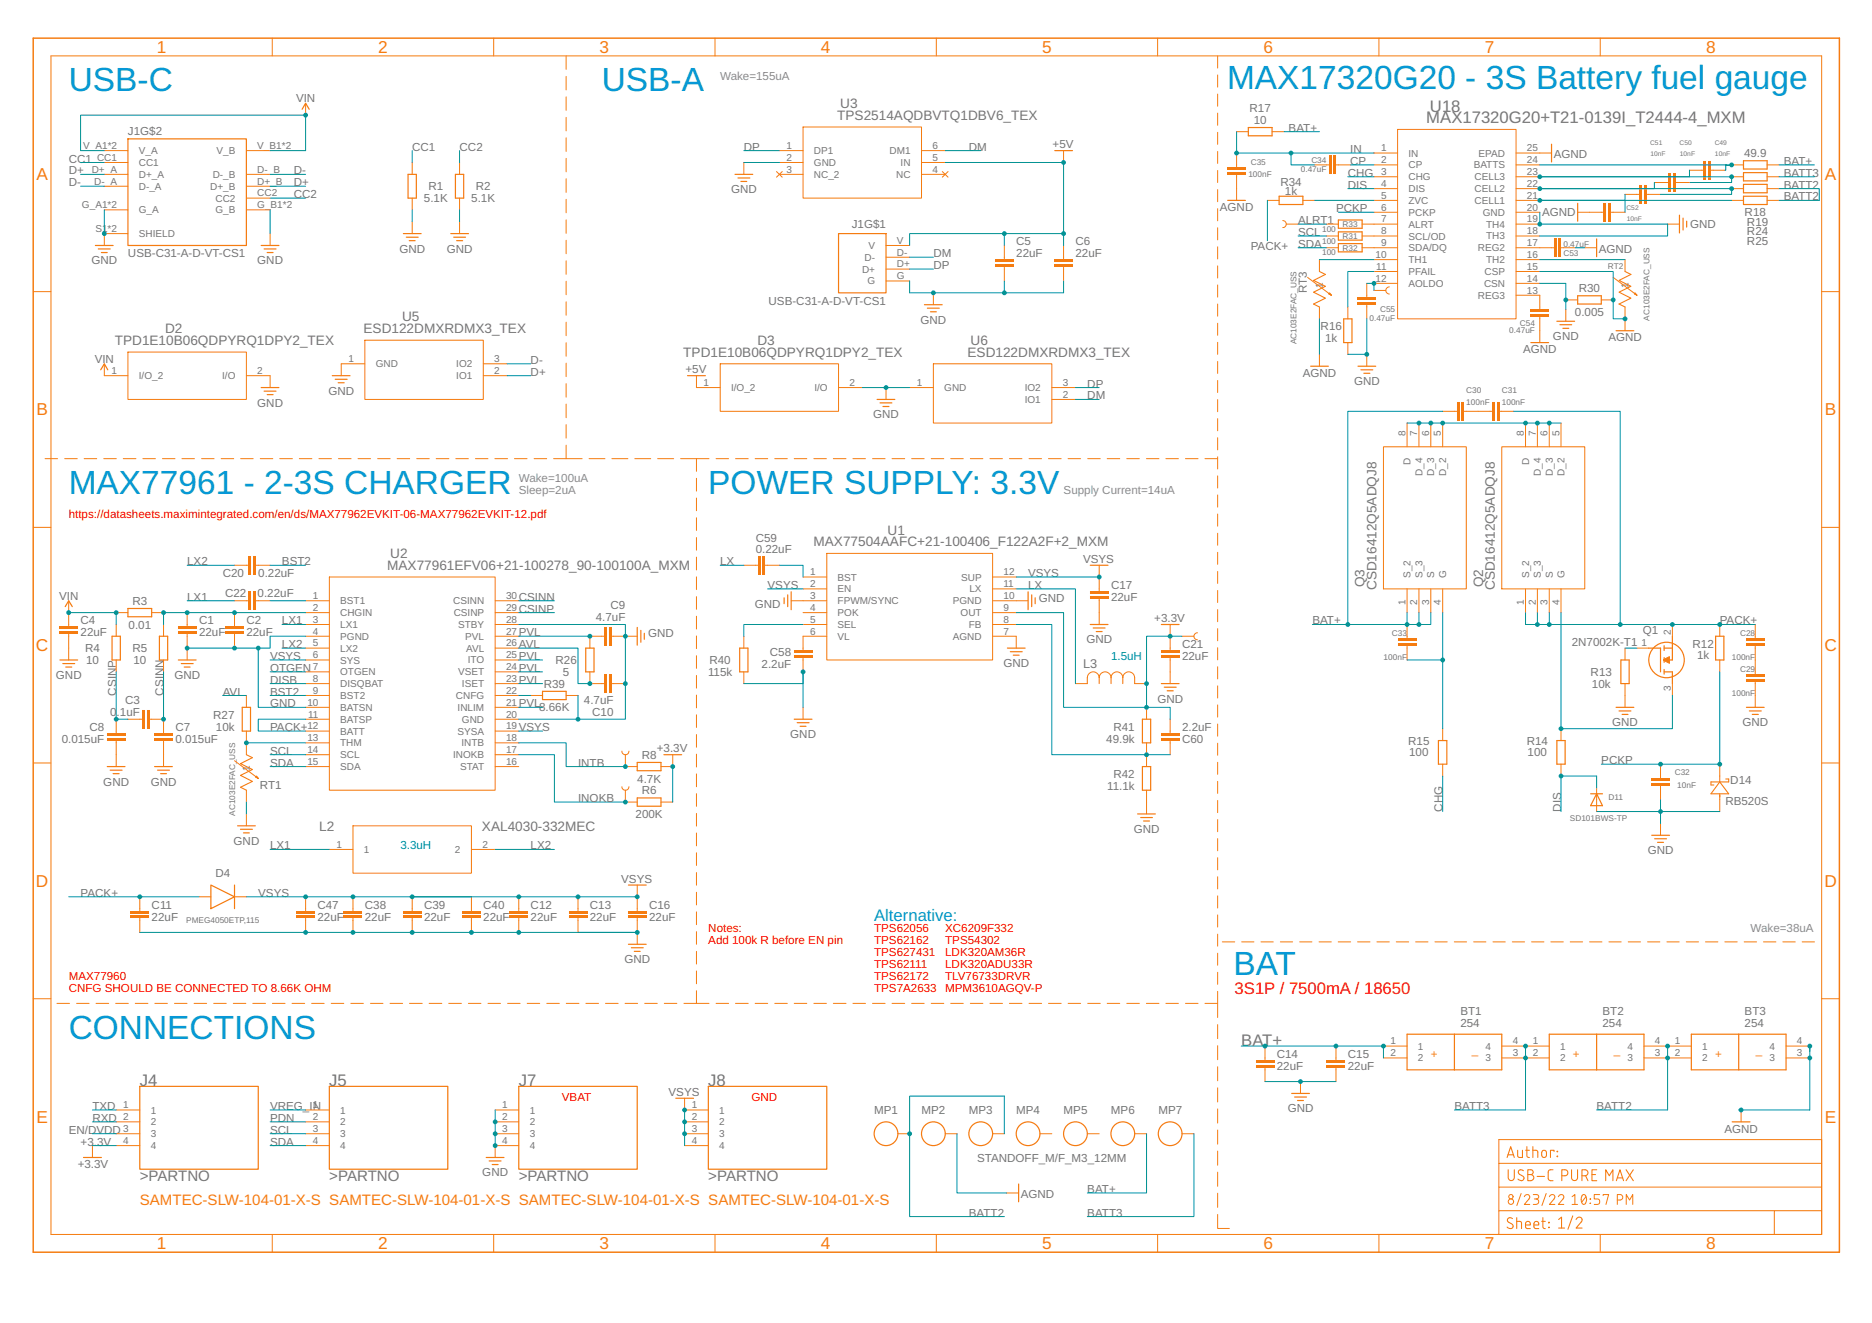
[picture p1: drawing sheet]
<svg xmlns="http://www.w3.org/2000/svg" width="297mm" height="210mm" viewBox="0 0 297 210" stroke-linecap="round" stroke-linejoin="round" font-family="sans-serif">
<defs><g id="words">
<g font-size="5.3" fill="#0698d7">
<text x="10.9" y="14.5">USB-C</text>
<text x="95.5" y="14.5">USB-A</text>
<text x="194.7" y="14.1">MAX17320G20 - 3S Battery fuel gauge</text>
<text x="10.9" y="78.4">MAX77961 - 2-3S CHARGER</text>
<text x="112.4" y="78.4">POWER SUPPLY: 3.3V</text>
<text x="195.7" y="154.7">BAT</text>
<text x="10.9" y="164.8">CONNECTIONS</text>
</g>
<g font-size="2.7" fill="#f57c10">
<text x="24.9" y="8.4">1</text>
<text x="60" y="8.4">2</text>
<text x="95.1" y="8.4">3</text>
<text x="130.2" y="8.4">4</text>
<text x="165.4" y="8.4">5</text>
<text x="200.5" y="8.4">6</text>
<text x="235.6" y="8.4">7</text>
<text x="270.7" y="8.4">8</text>
<text x="5.8" y="28.5">A</text>
<text x="289.5" y="28.5">A</text>
<text x="5.8" y="65.9">B</text>
<text x="289.5" y="65.9">B</text>
<text x="5.7" y="103.3">C</text>
<text x="289.5" y="103.3">C</text>
<text x="5.7" y="140.7">D</text>
<text x="289.5" y="140.7">D</text>
<text x="5.8" y="178.1">E</text>
<text x="289.5" y="178.1">E</text>
<text x="24.9" y="198.2">1</text>
<text x="60" y="198.2">2</text>
<text x="95.1" y="198.2">3</text>
<text x="130.2" y="198.2">4</text>
<text x="165.4" y="198.2">5</text>
<text x="200.5" y="198.2">6</text>
<text x="235.6" y="198.2">7</text>
<text x="270.7" y="198.2">8</text>
</g>
<g font-size="2.6" fill="#757575">
<text x="226.9" y="17.7">U18</text>
<text x="226.3" y="19.6">MAX17320G20+T21-0139I_T2444-4_MXM</text>
<text x="197" y="166">BAT+</text>
<text x="22.2" y="172.4">J4</text>
<text x="52.3" y="172.4">J5</text>
<text x="82.3" y="172.4">J7</text>
<text x="112.4" y="172.4">J8</text>
</g>
<text font-size="2.6" fill="#0698d7" x="138.7" y="146.1">Alternative:</text>
<text font-size="2.6" fill="#f00" x="195.9" y="157.8">3S1P / 7500mA / 18650</text>
<g font-size="2.4" fill="#757575">
<text x="22.2" y="187.4">&gt;PARTNO</text>
<text x="52.3" y="187.4">&gt;PARTNO</text>
<text x="82.3" y="187.4">&gt;PARTNO</text>
<text x="112.4" y="187.4">&gt;PARTNO</text>
</g>
<text font-size="2.4" fill="#f57c10" x="22.2" y="191.1">SAMTEC-SLW-104-01-X-S SAMTEC-SLW-104-01-X-S SAMTEC-SLW-104-01-X-S SAMTEC-SLW-104-01-X-S</text>
<g font-size="2.2" fill="#757575">
<text x="133.3" y="17.2">U3</text>
<text x="132.9" y="19">TPS2514AQDBVTQ1DBV6_TEX</text>
<text x="26.2" y="52.9">D2</text>
<text x="57.7" y="52.9">ESD122DMXRDMX3_TEX</text>
<text x="63.8" y="51">U5</text>
<text x="18.2" y="54.7">TPD1E10B06QDPYRQ1DPY2_TEX</text>
<text x="108.4" y="56.6">TPD1E10B06QDPYRQ1DPY2_TEX</text>
<text x="120.2" y="54.7">D3</text>
<text x="153.5" y="56.6">ESD122DMXRDMX3_TEX</text>
<text x="154" y="54.7">U6</text>
<text x="61.9" y="88.6">U2</text>
<text x="129.1" y="86.7">MAX77504AAFC+21-100406_F122A2F+2_MXM</text>
<text x="140.8" y="84.8">U1</text>
<text x="61.4" y="90.4">MAX77961EFV06+21-100278_90-100100A_MXM</text>
<text x="216.5" y="93.2" transform="rotate(-90 216.5 93.2)">Q3</text>
<text x="218.4" y="93.6" transform="rotate(-90 218.4 93.6)">CSD16412Q5ADQJ8</text>
<text x="235.3" y="93.2" transform="rotate(-90 235.3 93.2)">Q2</text>
<text x="237.2" y="93.6" transform="rotate(-90 237.2 93.6)">CSD16412Q5ADQJ8</text>
<text x="50.6" y="131.8">L2</text>
<text x="76.5" y="131.8">XAL4030-332MEC</text>
</g>
<text font-size="2" fill="#757575" x="171.9" y="106">L3</text>
<g font-size="1.8" fill="#757575">
<text x="47" y="16.2">VIN</text>
<text x="198.3" y="17.8">R17</text>
<text x="20.3" y="21.5">J1G$2</text>
<text x="65.4" y="23.9">CC1</text>
<text x="72.9" y="23.9">CC2</text>
<text x="118" y="23.9">DP</text>
<text x="153.7" y="23.9">DM</text>
<text x="167" y="23.5">+5V</text>
<text x="198.9" y="19.7">10</text>
<text x="204.5" y="20.9">BAT+</text>
<text x="10.9" y="25.8">CC1</text>
<text x="10.9" y="27.7">D+</text>
<text x="10.9" y="29.5">D-</text>
<text x="46.6" y="29.5">D+</text>
<text x="46.6" y="27.7">D-</text>
<text x="203.2" y="29.4">R34</text>
<text x="213.9" y="29.9">DIS</text>
<text x="213.9" y="28">CHG</text>
<text x="214.2" y="26.2">CP</text>
<text x="214.2" y="24.3">IN</text>
<text x="246.5" y="25">AGND</text>
<text x="276.7" y="24.9">49.9</text>
<text x="283" y="26.2">BAT+</text>
<text x="283" y="28">BATT3</text>
<text x="283" y="29.9">BATT2</text>
<text x="46.6" y="31.4">CC2</text>
<text x="67.3" y="32.1">5.1K</text>
<text x="68" y="30.2">R1</text>
<text x="74.8" y="32.1">5.1K</text>
<text x="75.5" y="30.2">R2</text>
<text x="116" y="30.7">GND</text>
<text x="193.6" y="33.5">AGND</text>
<text x="203.9" y="31">1k</text>
<text x="206" y="35.6">ALRT1</text>
<text x="212" y="33.7">PCKP</text>
<text x="244.7" y="34.2">AGND</text>
<text x="276.8" y="34.3">R18</text>
<text x="277.2" y="35.8">R19</text>
<text x="283" y="31.8">BATT2</text>
<text x="14.5" y="41.9">GND</text>
<text x="20.3" y="40.8">USB-C31-A-D-VT-CS1</text>
<text x="40.8" y="41.9">GND</text>
<text x="63.4" y="40.1">GND</text>
<text x="70.9" y="40.1">GND</text>
<text x="135.2" y="36.1">J1G$1</text>
<text x="148.1" y="40.8">DM</text>
<text x="161.3" y="40.8">22uF</text>
<text x="161.3" y="38.9">C5</text>
<text x="170.6" y="40.8">22uF</text>
<text x="170.6" y="38.9">C6</text>
<text x="198.5" y="39.7">PACK+</text>
<text x="206" y="39.3">SDA</text>
<text x="206" y="37.4">SCL</text>
<text x="253.7" y="40.1">AGND</text>
<text x="268.2" y="36.1">GND</text>
<text x="277.2" y="37.3">R24</text>
<text x="277.2" y="38.8">R25</text>
<text x="148.1" y="42.7">DP</text>
<text x="207.4" y="46.6" transform="rotate(-90 207.4 46.6)">RT3</text>
<text x="250.5" y="46.4">R30</text>
<text x="122" y="48.3">USB-C31-A-D-VT-CS1</text>
<text x="146.1" y="51.3">GND</text>
<text x="209.5" y="52.4">R16</text>
<text x="246.4" y="54">GND</text>
<text x="249.9" y="50.1">0.005</text>
<text x="15" y="57.5">VIN</text>
<text x="84.2" y="59.6">D+</text>
<text x="84.2" y="57.7">D-</text>
<text x="108.8" y="59.2">+5V</text>
<text x="206.7" y="59.8">AGND</text>
<text x="210.3" y="54.3">1k</text>
<text x="241.7" y="56">AGND</text>
<text x="255.2" y="54.2">AGND</text>
<text x="40.8" y="64.5">GND</text>
<text x="52.1" y="62.6">GND</text>
<text x="172.5" y="61.5">DP</text>
<text x="172.5" y="63.4">DM</text>
<text x="214.8" y="61.1">GND</text>
<text x="138.5" y="66.4">GND</text>
<text x="29.7" y="89.7">LX2</text>
<text x="44.7" y="89.7">BST2</text>
<text x="114.3" y="89.7">LX</text>
<text x="119.9" y="87.8">0.22uF</text>
<text x="119.9" y="85.9">C59</text>
<text x="171.9" y="89.3">VSYS</text>
<text x="9.4" y="95.1">VIN</text>
<text x="21" y="96">R3</text>
<text x="29.7" y="95.3">LX1</text>
<text x="35.3" y="91.6">C20</text>
<text x="35.7" y="94.7">C22</text>
<text x="40.9" y="94.7">0.22uF</text>
<text x="41" y="91.6">0.22uF</text>
<text x="82.3" y="95.3">CSINN</text>
<text x="121.8" y="93.4">VSYS</text>
<text x="163.1" y="93.4">LX</text>
<text x="163.1" y="91.6">VSYS</text>
<text x="164.8" y="95.5">GND</text>
<text x="176.3" y="95.3">22uF</text>
<text x="176.3" y="93.4">C17</text>
<text x="12.8" y="101">22uF</text>
<text x="12.8" y="99.1">C4</text>
<text x="20.4" y="99.7">0.01</text>
<text x="31.6" y="101">22uF</text>
<text x="31.6" y="99.1">C1</text>
<text x="39.1" y="101">22uF</text>
<text x="39.1" y="99.1">C2</text>
<text x="44.7" y="99.1">LX1</text>
<text x="82.3" y="97.2">CSINP</text>
<text x="82.3" y="101">PVL</text>
<text x="94.5" y="98.5">4.7uF</text>
<text x="96.9" y="96.6">C9</text>
<text x="102.8" y="101.1">GND</text>
<text x="119.8" y="96.4">GND</text>
<text x="183.2" y="98.7">+3.3V</text>
<text x="208.2" y="99.1">BAT+</text>
<text x="260.7" y="100.7">Q1</text>
<text x="272.9" y="99.1">PACK+</text>
<text x="8.9" y="107.7">GND</text>
<text x="13.5" y="103.5">R4</text>
<text x="13.7" y="105.4">10</text>
<text x="21" y="103.5">R5</text>
<text x="21.2" y="105.4">10</text>
<text x="27.7" y="107.7">GND</text>
<text x="42.9" y="104.7">VSYS</text>
<text x="42.9" y="106.6">OTGEN</text>
<text x="44.7" y="102.8">LX2</text>
<text x="82.3" y="106.6">PVL</text>
<text x="82.3" y="104.7">PVL</text>
<text x="82.3" y="102.8">AVL</text>
<text x="88.1" y="105.4">R26</text>
<text x="89.3" y="107.2">5</text>
<text x="112.3" y="107.2">115k</text>
<text x="112.6" y="105.4">R40</text>
<text x="120.8" y="106">2.2uF</text>
<text x="122.2" y="104.1">C58</text>
<text x="159.2" y="105.8">GND</text>
<text x="172.4" y="102.1">GND</text>
<text x="187.6" y="104.7">22uF</text>
<text x="187.6" y="102.8">C21</text>
<text x="249.4" y="102.5">2N7002K-T1</text>
<text x="252.4" y="107.2">R13</text>
<text x="268.6" y="102.7">R12</text>
<text x="269.3" y="104.6">1k</text>
<text x="17.5" y="113.5">0.1uF</text>
<text x="18.4" y="110.3" transform="rotate(-90 18.4 110.3)">CSINP</text>
<text x="19.8" y="111.7">C3</text>
<text x="25.9" y="110.3" transform="rotate(-90 25.9 110.3)">CSINN</text>
<text x="35.3" y="110.3">AVL</text>
<text x="42.9" y="112.2">GND</text>
<text x="42.9" y="110.3">BST2</text>
<text x="42.9" y="108.5">DISB</text>
<text x="82.3" y="112.2">PVL</text>
<text x="82.3" y="108.5">PVL</text>
<text x="85.5" y="112.9">8.66K</text>
<text x="86.3" y="109.1">R39</text>
<text x="92.7" y="111.7">4.7uF</text>
<text x="94" y="113.5">C10</text>
<text x="183.7" y="111.5">GND</text>
<text x="252.6" y="109.1">10k</text>
<text x="9.8" y="117.9">0.015uF</text>
<text x="14.2" y="116">C8</text>
<text x="27.8" y="117.9">0.015uF</text>
<text x="27.8" y="116">C7</text>
<text x="33.8" y="114.1">R27</text>
<text x="34.3" y="116">10k</text>
<text x="42.9" y="119.7">SCL</text>
<text x="42.9" y="116">PACK+</text>
<text x="82.3" y="116">VSYS</text>
<text x="104.2" y="119.4">+3.3V</text>
<text x="125.4" y="117.1">GND</text>
<text x="175.5" y="117.9">49.9k</text>
<text x="176.7" y="116">R41</text>
<text x="187.6" y="117.9">C60</text>
<text x="187.6" y="116">2.2uF</text>
<text x="223.5" y="118.1">R15</text>
<text x="242.2" y="118.1">R14</text>
<text x="255.8" y="115.2">GND</text>
<text x="276.5" y="115.2">GND</text>
<text x="16.4" y="124.6">GND</text>
<text x="23.9" y="124.6">GND</text>
<text x="41.2" y="125.3">RT1</text>
<text x="42.9" y="121.6">SDA</text>
<text x="91.7" y="121.6">INTB</text>
<text x="101.1" y="124.2">4.7K</text>
<text x="101.8" y="120.4">R8</text>
<text x="175.7" y="125.4">11.1k</text>
<text x="176.7" y="123.5">R42</text>
<text x="223.6" y="120">100</text>
<text x="242.4" y="120">100</text>
<text x="254.1" y="121.2">PCKP</text>
<text x="274.6" y="124.4">D14</text>
<text x="91.7" y="127.3">INOKB</text>
<text x="100.9" y="129.8">200K</text>
<text x="101.8" y="126">R6</text>
<text x="228.9" y="128.8" transform="rotate(-90 228.9 128.8)">CHG</text>
<text x="247.7" y="128.8" transform="rotate(-90 247.7 128.8)">DIS</text>
<text x="273.8" y="127.7">RB520S</text>
<text x="37.1" y="134">GND</text>
<text x="42.9" y="134.8">LX1</text>
<text x="84.2" y="134.8">LX2</text>
<text x="179.9" y="132.1">GND</text>
<text x="261.5" y="135.5">GND</text>
<text x="12.8" y="142.3">PACK+</text>
<text x="34.2" y="139.2">D4</text>
<text x="41" y="142.3">VSYS</text>
<text x="98.6" y="140">VSYS</text>
<text x="24.1" y="144.2">C11</text>
<text x="24.1" y="146.1">22uF</text>
<text x="50.4" y="146.1">22uF</text>
<text x="50.4" y="144.2">C47</text>
<text x="57.9" y="146.1">22uF</text>
<text x="57.9" y="144.2">C38</text>
<text x="67.3" y="146.1">22uF</text>
<text x="67.3" y="144.2">C39</text>
<text x="76.7" y="146.1">22uF</text>
<text x="76.7" y="144.2">C40</text>
<text x="84.2" y="146.1">22uF</text>
<text x="84.2" y="144.2">C12</text>
<text x="93.6" y="146.1">22uF</text>
<text x="93.6" y="144.2">C13</text>
<text x="103" y="146.1">22uF</text>
<text x="103" y="144.2">C16</text>
<text x="99.1" y="152.8">GND</text>
<text x="231.7" y="161">BT1</text>
<text x="254.3" y="161">BT2</text>
<text x="276.8" y="161">BT3</text>
<text x="202.6" y="167.8">C14</text>
<text x="213.9" y="167.8">C15</text>
<text x="231.7" y="162.9">254</text>
<text x="254.3" y="162.9">254</text>
<text x="276.8" y="162.9">254</text>
<text x="106.1" y="173.9">VSYS</text>
<text x="202.6" y="169.7">22uF</text>
<text x="213.9" y="169.7">22uF</text>
<text x="10.9" y="179.9">EN/DVDD</text>
<text x="14.7" y="178">RXD</text>
<text x="14.7" y="176.1">TXD</text>
<text x="42.9" y="179.9">SCL</text>
<text x="42.9" y="178">PDN</text>
<text x="42.9" y="176.1">VREG_IN</text>
<text x="138.7" y="176.8">MP1</text>
<text x="146.2" y="176.8">MP2</text>
<text x="153.7" y="176.8">MP3</text>
<text x="161.2" y="176.8">MP4</text>
<text x="168.8" y="176.8">MP5</text>
<text x="176.3" y="176.8">MP6</text>
<text x="183.8" y="176.8">MP7</text>
<text x="204.3" y="176.5">GND</text>
<text x="230.8" y="176.1">BATT3</text>
<text x="253.3" y="176.1">BATT2</text>
<text x="273.6" y="179.7">AGND</text>
<text x="12.3" y="185.3">+3.3V</text>
<text x="12.8" y="181.8">+3.3V</text>
<text x="42.9" y="181.8">SDA</text>
<text x="155" y="184.3">STANDOFF_M/F_M3_12MM</text>
<text x="76.5" y="186.6">GND</text>
<text x="162" y="190">AGND</text>
<text x="172.5" y="189.3">BAT+</text>
<text x="153.7" y="193">BATT2</text>
<text x="172.5" y="193">BATT3</text>
</g>
<g font-size="1.8" fill="#815cc2">
<text x="114.3" y="12.6">Wake=155uA</text>
<text x="82.3" y="76.5">Wake=100uA</text>
<text x="82.3" y="78.4">Sleep=2uA</text>
<text x="168.8" y="78.4">Supply Current=14uA</text>
<text x="277.8" y="147.9">Wake=38uA</text>
</g>
<g font-size="1.8" fill="#f00">
<text x="10.9" y="82.2">https://datasheets.maximintegrated.com/en/ds/MAX77962EVKIT-06-MAX77962EVKIT-12.pdf</text>
<text x="112.4" y="149.8">Add 100k R before EN pin</text>
<text x="112.4" y="147.9">Notes:</text>
<text x="138.7" y="149.8">TPS62162</text>
<text x="138.7" y="147.9">TPS62056</text>
<text x="150" y="149.8">TPS54302</text>
<text x="150" y="147.9">XC6209F332</text>
<text x="10.9" y="155.4">MAX77960</text>
<text x="138.7" y="151.7">TPS627431</text>
<text x="138.7" y="153.6">TPS62111</text>
<text x="138.7" y="155.4">TPS62172</text>
<text x="150" y="151.7">LDK320AM36R</text>
<text x="150" y="153.6">LDK320ADU33R</text>
<text x="150" y="155.4">TLV76733DRVR</text>
<text x="10.9" y="157.3">CNFG SHOULD BE CONNECTED TO 8.66K OHM</text>
<text x="138.7" y="157.3">TPS7A2633</text>
<text x="150" y="157.3">MPM3610AGQV-P</text>
<text x="89.2" y="174.7">VBAT</text>
<text x="119.2" y="174.7">GND</text>
</g>
<g font-size="1.8" fill="#009292">
<text x="176.3" y="104.7">1.5uH</text>
<text x="63.5" y="134.8">3.3uH</text>
</g>
<g font-size="1.8" fill="#f57c10">
<text x="227" y="167.8">+</text>
<text x="233.5" y="167.3">_</text>
<text x="249.6" y="167.8">+</text>
<text x="256.1" y="167.3">_</text>
<text x="272.1" y="167.8">+</text>
<text x="278.6" y="167.3">_</text>
</g>
<g font-size="1.6" fill="#757575">
<text x="13.2" y="23.6">V_A1*2</text>
<text x="40.8" y="23.6">V_B1*2</text>
<text x="124.8" y="23.6">1</text>
<text x="147.9" y="23.6">6</text>
<text x="14.6" y="27.4">D+_A</text>
<text x="15" y="29.3">D-_A</text>
<text x="15.4" y="25.5">CC1</text>
<text x="22" y="28.2">D+_A</text>
<text x="22" y="26.3">CC1</text>
<text x="22" y="24.5">V_A</text>
<text x="33.8" y="28.2">D-_B</text>
<text x="34.4" y="24.5">V_B</text>
<text x="40.8" y="29.3">D+_B</text>
<text x="40.8" y="27.4">D-_B</text>
<text x="124.8" y="25.5">2</text>
<text x="124.8" y="27.4">3</text>
<text x="129.2" y="24.5">DP1</text>
<text x="129.2" y="26.3">GND</text>
<text x="129.2" y="28.2">NC_2</text>
<text x="141.1" y="24.5">DM1</text>
<text x="142.2" y="28.2">NC</text>
<text x="142.9" y="26.3">IN</text>
<text x="147.9" y="27.4">4</text>
<text x="147.9" y="25.5">5</text>
<text x="219.1" y="24">1</text>
<text x="219.1" y="25.9">2</text>
<text x="219.1" y="27.8">3</text>
<text x="219.1" y="29.7">4</text>
<text x="223.5" y="24.8">IN</text>
<text x="223.5" y="26.7">CP</text>
<text x="223.5" y="28.6">CHG</text>
<text x="233.8" y="26.7">BATTS</text>
<text x="234" y="28.6">CELL3</text>
<text x="234.6" y="24.8">EPAD</text>
<text x="242.3" y="29.7">22</text>
<text x="242.3" y="27.8">23</text>
<text x="242.3" y="25.9">24</text>
<text x="242.3" y="24">25</text>
<text x="13" y="33">G_A1*2</text>
<text x="22" y="30.1">D-_A</text>
<text x="22" y="33.9">G_A</text>
<text x="33.3" y="30.1">D+_B</text>
<text x="34.2" y="32">CC2</text>
<text x="34.2" y="33.9">G_B</text>
<text x="40.8" y="31.2">CC2</text>
<text x="40.8" y="33">G_B1*2</text>
<text x="219.1" y="31.5">5</text>
<text x="219.1" y="33.4">6</text>
<text x="219.1" y="35.3">7</text>
<text x="223.5" y="30.5">DIS</text>
<text x="223.5" y="32.4">ZVC</text>
<text x="223.5" y="34.2">PCKP</text>
<text x="234" y="32.4">CELL1</text>
<text x="234" y="30.5">CELL2</text>
<text x="235.3" y="34.2">GND</text>
<text x="242.3" y="35.3">19</text>
<text x="242.3" y="33.4">20</text>
<text x="242.3" y="31.5">21</text>
<text x="15.1" y="36.8">S1*2</text>
<text x="22" y="37.6">SHIELD</text>
<text x="137.2" y="41.4">D-</text>
<text x="137.8" y="39.5">V</text>
<text x="142.3" y="38.7">V</text>
<text x="142.3" y="40.6">D-</text>
<text x="218.3" y="40.9">10</text>
<text x="219.1" y="37.2">8</text>
<text x="219.1" y="39.1">9</text>
<text x="223.5" y="36.1">ALRT</text>
<text x="223.5" y="38">SCL/OD</text>
<text x="223.5" y="39.9">SDA/DQ</text>
<text x="223.5" y="41.8">TH1</text>
<text x="234.5" y="39.9">REG2</text>
<text x="235.8" y="41.8">TH2</text>
<text x="235.8" y="38">TH3</text>
<text x="235.8" y="36.1">TH4</text>
<text x="242.3" y="40.9">16</text>
<text x="242.3" y="39.1">17</text>
<text x="242.3" y="37.2">18</text>
<text x="136.8" y="43.3">D+</text>
<text x="137.6" y="45.1">G</text>
<text x="142.3" y="44.3">G</text>
<text x="142.3" y="42.4">D+</text>
<text x="209.9" y="45.7" transform="rotate(-90 209.9 45.7)">1</text>
<text x="218.3" y="44.7">12</text>
<text x="218.4" y="42.8">11</text>
<text x="223.5" y="43.6">PFAIL</text>
<text x="223.5" y="45.5">AOLDO</text>
<text x="234.5" y="47.4">REG3</text>
<text x="235.5" y="45.5">CSN</text>
<text x="235.6" y="43.6">CSP</text>
<text x="242.3" y="46.6">13</text>
<text x="242.3" y="44.7">14</text>
<text x="242.3" y="42.8">15</text>
<text x="258.4" y="45.7" transform="rotate(-90 258.4 45.7)">1</text>
<text x="17.7" y="59.3">1</text>
<text x="40.8" y="59.3">2</text>
<text x="55.3" y="57.5">1</text>
<text x="59.6" y="58.3">GND</text>
<text x="72.4" y="58.3">IO2</text>
<text x="78.4" y="59.3">2</text>
<text x="78.4" y="57.5">3</text>
<text x="22" y="60.2">I/O_2</text>
<text x="35.3" y="60.2">I/O</text>
<text x="72.4" y="60.2">IO1</text>
<text x="111.7" y="61.2">1</text>
<text x="116" y="62.1">I/O_2</text>
<text x="129.2" y="62">I/O</text>
<text x="134.8" y="61.2">2</text>
<text x="145.5" y="61.2">1</text>
<text x="149.8" y="62.1">GND</text>
<text x="162.6" y="63.9">IO1</text>
<text x="162.6" y="62">IO2</text>
<text x="168.6" y="63.1">2</text>
<text x="168.6" y="61.2">3</text>
<text x="223" y="69.2" transform="rotate(-90 223 69.2)">8</text>
<text x="224.9" y="69.2" transform="rotate(-90 224.9 69.2)">7</text>
<text x="226.8" y="69.2" transform="rotate(-90 226.8 69.2)">6</text>
<text x="228.6" y="69.2" transform="rotate(-90 228.6 69.2)">5</text>
<text x="241.8" y="69.2" transform="rotate(-90 241.8 69.2)">8</text>
<text x="243.7" y="69.2" transform="rotate(-90 243.7 69.2)">7</text>
<text x="245.6" y="69.2" transform="rotate(-90 245.6 69.2)">6</text>
<text x="247.4" y="69.2" transform="rotate(-90 247.4 69.2)">5</text>
<text x="223.8" y="73.8" transform="rotate(-90 223.8 73.8)">D</text>
<text x="225.7" y="75.5" transform="rotate(-90 225.7 75.5)">D_4</text>
<text x="227.6" y="75.5" transform="rotate(-90 227.6 75.5)">D_3</text>
<text x="229.5" y="75.5" transform="rotate(-90 229.5 75.5)">D_2</text>
<text x="242.6" y="73.8" transform="rotate(-90 242.6 73.8)">D</text>
<text x="244.5" y="75.5" transform="rotate(-90 244.5 75.5)">D_4</text>
<text x="246.4" y="75.5" transform="rotate(-90 246.4 75.5)">D_3</text>
<text x="248.3" y="75.5" transform="rotate(-90 248.3 75.5)">D_2</text>
<text x="49.6" y="95.1">1</text>
<text x="54" y="95.9">BST1</text>
<text x="71.9" y="95.9">CSINN</text>
<text x="80.3" y="95.1">30</text>
<text x="128.6" y="91.3">1</text>
<text x="128.6" y="93.2">2</text>
<text x="128.6" y="95.1">3</text>
<text x="132.9" y="92.1">BST</text>
<text x="132.9" y="94">EN</text>
<text x="132.9" y="95.9">FPWM/SYNC</text>
<text x="151.2" y="95.9">PGND</text>
<text x="152.5" y="92.1">SUP</text>
<text x="153.8" y="94">LX</text>
<text x="159.2" y="95.1">10</text>
<text x="159.2" y="93.2">11</text>
<text x="159.2" y="91.3">12</text>
<text x="223.8" y="91.7" transform="rotate(-90 223.8 91.7)">S_2</text>
<text x="225.7" y="91.7" transform="rotate(-90 225.7 91.7)">S_3</text>
<text x="227.6" y="91.7" transform="rotate(-90 227.6 91.7)">S</text>
<text x="229.5" y="91.7" transform="rotate(-90 229.5 91.7)">G</text>
<text x="242.6" y="91.7" transform="rotate(-90 242.6 91.7)">S_2</text>
<text x="244.5" y="91.7" transform="rotate(-90 244.5 91.7)">S_3</text>
<text x="246.4" y="91.7" transform="rotate(-90 246.4 91.7)">S</text>
<text x="248.3" y="91.7" transform="rotate(-90 248.3 91.7)">G</text>
<text x="49.6" y="96.9">2</text>
<text x="49.6" y="98.8">3</text>
<text x="49.6" y="100.7">4</text>
<text x="54" y="97.8">CHGIN</text>
<text x="54" y="99.6">LX1</text>
<text x="54" y="101.5">PGND</text>
<text x="72" y="97.8">CSINP</text>
<text x="72.7" y="99.6">STBY</text>
<text x="73.8" y="101.5">PVL</text>
<text x="80.3" y="100.7">27</text>
<text x="80.3" y="98.8">28</text>
<text x="80.3" y="96.9">29</text>
<text x="128.6" y="96.9">4</text>
<text x="128.6" y="98.8">5</text>
<text x="128.6" y="100.7">6</text>
<text x="132.9" y="97.8">POK</text>
<text x="132.9" y="99.6">SEL</text>
<text x="132.9" y="101.5">VL</text>
<text x="151.2" y="101.5">AGND</text>
<text x="152.4" y="97.8">OUT</text>
<text x="153.7" y="99.6">FB</text>
<text x="159.2" y="100.7">7</text>
<text x="159.2" y="98.8">8</text>
<text x="159.2" y="96.9">9</text>
<text x="223" y="96.1" transform="rotate(-90 223 96.1)">1</text>
<text x="224.9" y="96.1" transform="rotate(-90 224.9 96.1)">2</text>
<text x="226.8" y="96.1" transform="rotate(-90 226.8 96.1)">3</text>
<text x="228.6" y="96.1" transform="rotate(-90 228.6 96.1)">4</text>
<text x="241.8" y="96.1" transform="rotate(-90 241.8 96.1)">1</text>
<text x="243.7" y="96.1" transform="rotate(-90 243.7 96.1)">2</text>
<text x="245.6" y="96.1" transform="rotate(-90 245.6 96.1)">3</text>
<text x="247.4" y="96.1" transform="rotate(-90 247.4 96.1)">4</text>
<text x="265.1" y="100.7" transform="rotate(-90 265.1 100.7)">2</text>
<text x="49.6" y="102.6">5</text>
<text x="49.6" y="104.4">6</text>
<text x="49.6" y="106.3">7</text>
<text x="54" y="103.4">LX2</text>
<text x="54" y="105.3">SYS</text>
<text x="54" y="107.2">OTGEN</text>
<text x="72.7" y="107.1">VSET</text>
<text x="74" y="103.4">AVL</text>
<text x="74.2" y="105.3">ITO</text>
<text x="80.3" y="106.3">24</text>
<text x="80.3" y="104.4">25</text>
<text x="80.3" y="102.6">26</text>
<text x="260.5" y="102.6">1</text>
<text x="48.8" y="112">10</text>
<text x="48.9" y="113.8">11</text>
<text x="49.6" y="108.2">8</text>
<text x="49.6" y="110.1">9</text>
<text x="54" y="109">DISQBAT</text>
<text x="54" y="110.9">BST2</text>
<text x="54" y="112.8">BATSN</text>
<text x="72.3" y="110.9">CNFG</text>
<text x="72.6" y="112.8">INLIM</text>
<text x="73.3" y="109">ISET</text>
<text x="80.3" y="113.8">20</text>
<text x="80.3" y="112">21</text>
<text x="80.3" y="110.1">22</text>
<text x="80.3" y="108.2">23</text>
<text x="265.1" y="109.6" transform="rotate(-90 265.1 109.6)">3</text>
<text x="48.8" y="115.7">12</text>
<text x="48.8" y="117.6">13</text>
<text x="48.8" y="119.5">14</text>
<text x="54" y="114.7">BATSP</text>
<text x="54" y="116.5">BATT</text>
<text x="54" y="118.4">THM</text>
<text x="72.6" y="116.5">SYSA</text>
<text x="73.2" y="118.4">INTB</text>
<text x="73.3" y="114.7">GND</text>
<text x="80.3" y="119.5">17</text>
<text x="80.3" y="117.6">18</text>
<text x="80.3" y="115.7">19</text>
<text x="39.7" y="122.4" transform="rotate(-90 39.7 122.4)">1</text>
<text x="48.8" y="121.4">15</text>
<text x="54" y="120.3">SCL</text>
<text x="54" y="122.2">SDA</text>
<text x="71.9" y="120.3">INOKB</text>
<text x="73" y="122.2">STAT</text>
<text x="80.3" y="121.4">16</text>
<text x="53.4" y="134.5">1</text>
<text x="57.7" y="135.3">1</text>
<text x="72.2" y="135.3">2</text>
<text x="76.5" y="134.5">2</text>
<text x="220.7" y="165.7">1</text>
<text x="220.7" y="167.6">2</text>
<text x="225" y="166.5">1</text>
<text x="235.7" y="166.5">4</text>
<text x="240" y="167.6">3</text>
<text x="240" y="165.7">4</text>
<text x="243.2" y="165.7">1</text>
<text x="243.2" y="167.6">2</text>
<text x="247.6" y="166.5">1</text>
<text x="258.2" y="166.5">4</text>
<text x="262.6" y="167.6">3</text>
<text x="262.6" y="165.7">4</text>
<text x="265.8" y="165.7">1</text>
<text x="265.8" y="167.6">2</text>
<text x="270.1" y="166.5">1</text>
<text x="280.8" y="166.5">4</text>
<text x="285.1" y="167.6">3</text>
<text x="285.1" y="165.7">4</text>
<text x="225" y="168.4">2</text>
<text x="235.7" y="168.4">3</text>
<text x="247.6" y="168.4">2</text>
<text x="258.2" y="168.4">3</text>
<text x="270.1" y="168.4">2</text>
<text x="280.8" y="168.4">3</text>
<text x="19.6" y="175.9">1</text>
<text x="19.6" y="177.7">2</text>
<text x="19.6" y="179.6">3</text>
<text x="23.9" y="176.7">1</text>
<text x="23.9" y="178.6">2</text>
<text x="49.6" y="175.9">1</text>
<text x="49.6" y="177.7">2</text>
<text x="49.6" y="179.6">3</text>
<text x="54" y="176.7">1</text>
<text x="54" y="178.6">2</text>
<text x="79.7" y="175.9">1</text>
<text x="79.7" y="177.7">2</text>
<text x="79.7" y="179.6">3</text>
<text x="84.1" y="176.7">1</text>
<text x="84.1" y="178.6">2</text>
<text x="109.8" y="175.9">1</text>
<text x="109.8" y="177.7">2</text>
<text x="109.8" y="179.6">3</text>
<text x="114.1" y="176.7">1</text>
<text x="114.1" y="178.6">2</text>
<text x="19.6" y="181.5">4</text>
<text x="23.9" y="180.4">3</text>
<text x="23.9" y="182.3">4</text>
<text x="49.6" y="181.5">4</text>
<text x="54" y="180.4">3</text>
<text x="54" y="182.3">4</text>
<text x="79.7" y="181.5">4</text>
<text x="84.1" y="180.4">3</text>
<text x="84.1" y="182.3">4</text>
<text x="109.8" y="181.5">4</text>
<text x="114.1" y="180.4">3</text>
<text x="114.1" y="182.3">4</text>
</g>
<g font-size="1.3" fill="#757575">
<text x="198.1" y="28">100nF</text>
<text x="198.5" y="26.2">C35</text>
<text x="206.4" y="27.3">0.47uF</text>
<text x="208.1" y="25.8">C34</text>
<text x="209.8" y="40.5">100</text>
<text x="209.8" y="38.7">100</text>
<text x="209.8" y="36.8">100</text>
<text x="213" y="37.9">R31</text>
<text x="213" y="39.8">R32</text>
<text x="213" y="36">R33</text>
<text x="248.1" y="40.6">C53</text>
<text x="248.1" y="39.1">0.47uF</text>
<text x="255.1" y="42.6">RT2</text>
<text x="217.3" y="51">0.47uF</text>
<text x="219" y="49.5">C55</text>
<text x="239.5" y="52.8">0.47uF</text>
<text x="241.2" y="51.7">C54</text>
<text x="261.7" y="50.9" transform="rotate(-90 261.7 50.9)">AC103E2FAC_USS</text>
<text x="205.7" y="54.6" transform="rotate(-90 205.7 54.6)">AC103E2FAC_USS</text>
<text x="232.7" y="64.3">100nF</text>
<text x="232.7" y="62.4">C30</text>
<text x="238.3" y="64.3">100nF</text>
<text x="238.3" y="62.4">C31</text>
<text x="220.9" y="101">C33</text>
<text x="276.1" y="101">C28</text>
<text x="219.5" y="104.7">100nF</text>
<text x="274.8" y="104.7">100nF</text>
<text x="276.1" y="106.6">C29</text>
<text x="274.8" y="110.3">100nF</text>
<text x="265.7" y="122.9">C32</text>
<text x="266.1" y="125">10nF</text>
<text x="37.3" y="129.4" transform="rotate(-90 37.3 129.4)">AC103E2FAC_USS</text>
<text x="249.1" y="130.3">SD101BWS-TP</text>
<text x="255.2" y="126.9">D11</text>
<text x="29.5" y="146.5">PMEG4050ETP,115</text>
</g>
<g font-size="1.1" fill="#757575">
<text x="261.8" y="23">C51</text>
<text x="266.5" y="23">C50</text>
<text x="272.1" y="22.9">C49</text>
<text x="261.9" y="24.8">10nF</text>
<text x="266.6" y="24.8">10nF</text>
<text x="272.1" y="24.7">10nF</text>
<text x="258.1" y="33.4">C52</text>
<text x="258.1" y="35.1">10nF</text>
</g>
</g></defs>
<g fill="none" stroke="#f57c10" stroke-width=".16">
<path d="M89.8 8.9v2.1M89.8 12.1v2.2M89.8 15.4v2.1M89.8 18.6v2.2M193.2 8.9v1.9M193.2 11.9v1.9M193.2 14.9v1.9M193.2 17.9v2M16.6 37.1v1.8M42.9 37.1v1.8M65.4 25.8v1.9M65.4 31.4v1.9"/>
<path d="M65.4 35.2v1.9M72.9 25.8v1.9M72.9 31.4v1.9M72.9 35.2v1.9M89.8 21.9v2.1M89.8 25.1v2.2M89.8 28.4v2.1M89.8 31.6v2.2M89.8 34.9v2.1M89.8 38.1v2.2M193.2 21v1.9M193.2 24v1.9"/>
<path d="M193.2 27.1v1.9M193.2 30.1v1.9M193.2 33.1v1.9M193.2 36.1v2M193.2 39.2v1.9M89.8 41.4v2.1M89.8 44.6v2.2M89.8 47.9v2.1M89.8 51.1v2.2M89.8 54.4v2.1M89.8 57.6v2.2M148.1 46.5v1.8"/>
<path d="M193.2 42.2v1.9M193.2 45.2v1.9M193.2 48.2v2M193.2 51.3v1.9M193.2 54.3v1.9M193.2 57.3v1.9M7.2 72.8h1.9M10.3 72.8h2M13.4 72.8h1.9M16.5 72.8h2M19.6 72.8h2M22.7 72.8h2"/>
<path d="M25.8 72.8h2M28.9 72.8h2M32 72.8h2M35.1 72.8h2M38.2 72.8h2M41.3 72.8h2M44.4 72.8h2M47.5 72.8h2M50.6 72.8h2M53.7 72.8h2M56.8 72.8h2M59.9 72.8h2"/>
<path d="M63 72.8h2M66.1 72.8h2M69.2 72.8h2M72.3 72.8h2M75.4 72.8h2M78.5 72.8h2M81.6 72.8h2M84.8 72.8h1.9M87.8 72.8h4.6M89.8 60.9v2.1M89.8 64.1v2.2M89.8 67.4v2.1"/>
<path d="M89.8 70.6v2.2M93.5 72.8h2.5M97.1 72.8h2.5M100.7 72.8h2.6M104.4 72.8h2.5M108 72.8h4.5M110.5 72.8v2M110.5 75.9v2M110.5 79v2M113.6 72.8h2M116.7 72.8h2M119.8 72.8h2"/>
<path d="M122.9 72.8h2M126 72.8h2M129.1 72.8h2M132.2 72.8h2M135.3 72.8h2M138.5 72.8h1.9M141.5 72.8h2.1M144.7 72.8h1.9M147.8 72.8h2M150.9 72.8h1.9M154 72.8h2M157.1 72.8h2"/>
<path d="M160.2 72.8h2M163.3 72.8h2M166.4 72.8h2M169.5 72.8h2M172.6 72.8h2M175.7 72.8h2M178.8 72.8h2M181.9 72.8h2M185 72.8h2M188.1 72.8h2M191.2 72.8h2M193.2 60.4v1.9"/>
<path d="M193.2 63.4v1.9M193.2 66.4v1.9M193.2 69.4v2M193.2 72.5v1.9M193.2 75.5v1.9M193.2 78.5v2M110.5 82.1v2.1M110.5 85.3v2M110.5 88.4v2M110.5 91.5v2M110.5 94.7v2M110.5 97.8v2"/>
<path d="M193.2 81.6v1.9M193.2 84.6v1.9M193.2 87.6v1.9M193.2 90.7v1.9M193.2 93.7v1.9M193.2 96.7v1.9M193.2 99.7v2M110.5 100.9v2M110.5 104v2M110.5 107.2v2M110.5 110.3v2M110.5 113.4v2"/>
<path d="M110.5 116.5v2.1M110.5 119.7v2M193.2 102.8v1.9M193.2 105.8v1.9M193.2 108.8v1.9M193.2 111.8v2M193.2 114.9v1.9M193.2 117.9v1.9M110.5 122.8v2M110.5 125.9v2M110.5 129.1v2M110.5 132.2v2"/>
<path d="M110.5 135.3v2M110.5 138.4v2M193.2 120.9v2M193.2 124v1.9M193.2 127v1.9M193.2 130v2M193.2 133.1v1.9M193.2 136.1v1.9M193.2 139.1v1.9M9 159.2h2M12.1 159.2h2M15.2 159.2h2.1"/>
<path d="M18.4 159.2h2M21.5 159.2h2M24.6 159.2h2M27.7 159.2h2M30.8 159.2h2M33.9 159.2h2M37 159.2h2M40.1 159.2h2M43.2 159.2h2M46.3 159.2h2M49.4 159.2h2M52.6 159.2h1.9"/>
<path d="M55.7 159.2h2M58.8 159.2h2M61.9 159.2h2M65 159.2h2M68.1 159.2h2M71.2 159.2h2M74.3 159.2h2M77.4 159.2h2M80.5 159.2h2M83.7 159.2h1.9M86.8 159.2h2M89.9 159.2h2"/>
<path d="M93 159.2h2M96.1 159.2h2M99.2 159.2h2M102.3 159.2h2M105.4 159.2h2M110.5 157.2v2h-2M110.5 141.6v2M110.5 144.7v2M110.5 147.8v2M110.5 150.9v2.1M110.5 154.1v2M110.5 159.2h2"/>
<path d="M113.6 159.2h2M116.7 159.2h2M119.8 159.2h2M122.9 159.2h2M126 159.2h2M129.1 159.2h2M132.2 159.2h2M135.3 159.2h2M138.5 159.2h1.9M141.5 159.2h2.1M144.7 159.2h1.9M147.8 159.2h2"/>
<path d="M150.9 159.2h1.9M154 159.2h2M157.1 159.2h2M160.2 159.2h2M163.3 159.2h2M166.4 159.2h2M169.5 159.2h2M172.6 159.2h2M175.7 159.2h2M178.8 159.2h2M181.9 159.2h2M185 159.2h2"/>
<path d="M188.1 159.2h2M191.2 159.2h2M193.2 157.3v4.1M193.2 142.1v2M193.2 145.2v1.9M193.2 148.2v1.9M193.2 151.2v1.9M193.2 154.3v1.9M194 149.4h1.9M197 149.4h2M200.1 149.4h1.9M203.2 149.4h1.9"/>
<path d="M206.2 149.4h2M209.3 149.4h1.9M212.3 149.4h2M215.4 149.4h2M218.5 149.4h2M221.6 149.4h1.9M224.6 149.4h2M227.7 149.4h1.9M230.8 149.4h1.9M233.8 149.4h2M236.9 149.4h1.9M240 149.4h1.9"/>
<path d="M243 149.4h2M246.1 149.4h2M249.2 149.4h1.9M252.2 149.4h2M255.3 149.4h1.9M258.4 149.4h1.9M261.4 149.4h2M264.5 149.4h1.9M267.6 149.4h1.9M270.6 149.4h2M273.7 149.4h2M276.8 149.4h1.9"/>
<path d="M279.8 149.4h2M282.9 149.4h2M286 149.4h1.9M193.2 162.6v2.2M193.2 165.9v2.2M193.2 169.2v2.3M193.2 172.6v2.2M193.2 175.9v2.3M193.2 179.3v2.2M193.2 192.7v2.2h1.9M193.2 182.6v2.3M193.2 186v2.2"/>
<path d="M193.2 189.3v2.3"/>
</g>
<g fill="none" stroke="#f57c10" stroke-width=".19">
<path d="M15.1 38.9h2.8M15.6 39.5h1.9M41.4 38.9h2.9M41.9 39.5h1.9M64 37.1h2.8M64.5 37.6h1.9M64.7 27.7h1.4v3.7h-1.4zM64.9 38.2h1M71.5 37.1h2.8M72 37.6h1.9M72.3 27.7h1.3v3.7h-1.3zM72.5 38.2h.9"/>
<path d="M16.1 40.1h.9M42.4 40.1h.9M146.7 48.3h2.8M147.2 48.9h1.8M147.6 49.5h1"/>
</g>
<path d="M157.9 42.1h3" fill="none" stroke="#f57c10" stroke-width=".38"/>
<path d="M157.9 42h3v.3h-3zM157.9 42v.3h3v-.3z" fill="#f57c10"/>
<path d="M157.9 41.4h3" fill="none" stroke="#f57c10" stroke-width=".38"/>
<path d="M157.9 41.2h3v.4h-3zM157.9 41.2v.4h3v-.4z" fill="#f57c10"/>
<path d="M159.4 38.9v2.3M159.4 42.3v2.3" fill="none" stroke="#f57c10" stroke-width=".16"/>
<path d="M167.3 42.1h3" fill="none" stroke="#f57c10" stroke-width=".38"/>
<path d="M167.3 42h3v.3h-3zM167.3 42v.3h3v-.3z" fill="#f57c10"/>
<path d="M167.3 41.4h3" fill="none" stroke="#f57c10" stroke-width=".38"/>
<path d="M167.3 41.2h3v.4h-3zM167.3 41.2v.4h3v-.4z" fill="#f57c10"/>
<g fill="none" stroke="#f57c10" stroke-width=".16">
<path d="M48.5 16.4v1.9M118 25.8v1.9M123.2 27.2l.9 .9M123.7 23.9h3.7M123.7 25.8h3.7M123.7 27.7h3.7M124.1 27.2l-.9 .9M127.4 20.2h18.8v11.2h-18.8zM146.2 23.9h3.8M146.2 25.8h3.8M146.2 27.7h3.8M149.5 27.2l.9 .9"/>
<path d="M150.4 27.2l-.9 .9M168.8 23.9v1.9M168.8 38.9v2.3M16.6 57.7v1.9h3.7M20.3 55.9h18.8v7.5h-18.8zM39.1 59.6h3.8v1.9M57.9 57.7h-3.8v1.9M57.9 54h18.8v9.4h-18.8zM76.7 59.6h3.8M76.7 57.7h3.8M110.5 59.6v1.9h3.8M114.3 57.7h18.8v7.6h-18.8z"/>
<path d="M148.1 57.7h18.8v9.4h-18.8zM168.8 42.3v2.3M133.1 61.5h3.7M140.6 61.5v1.9M144.3 61.5h3.8M166.9 61.5h3.7M166.9 63.4h3.7M18.4 176.1h3.8M18.4 178h3.8M18.4 179.9h3.8M48.5 176.1h3.8M48.5 178h3.8"/>
<path d="M48.5 179.9h3.8M18.4 181.8h3.8M48.5 181.8h3.8"/>
</g>
<g fill="none" stroke="#f57c10" stroke-width=".19">
<path d="M47.9 17.3l.6-.9 .6 .9M116.6 27.7h2.8M117.1 28.2h1.9M117.6 28.8h.9M167.4 23.9h2.8M16 58.7l.6-1 .5 1M52.7 59.6h2.8M109.1 59.6h2.8M41.4 61.5h2.9M41.9 62.1h1.9M42.4 62.6h.9M53.2 60.2h1.9"/>
<path d="M53.7 60.7h.9M139.2 63.4h2.8M139.6 63.9h1.9M140.1 64.5h1M22.2 172.4h18.8v13.1h-18.8zM52.3 172.4h18.8v13.1h-18.8z"/>
</g>
<path d="M199.2 169.2h3" fill="none" stroke="#f57c10" stroke-width=".38"/>
<path d="M199.2 169h3v.4h-3zM199.2 169v.4h3v-.4z" fill="#f57c10"/>
<path d="M199.2 168.4h3" fill="none" stroke="#f57c10" stroke-width=".38"/>
<path d="M199.2 168.2h3v.4h-3zM199.2 168.2v.4h3v-.4z" fill="#f57c10"/>
<path d="M200.7 166v2.2M200.7 169.4v2.2" fill="none" stroke="#f57c10" stroke-width=".16"/>
<path d="M210.5 169.2h3" fill="none" stroke="#f57c10" stroke-width=".38"/>
<path d="M210.5 169h3v.4h-3zM210.5 169v.4h3v-.4z" fill="#f57c10"/>
<path d="M210.5 168.4h3" fill="none" stroke="#f57c10" stroke-width=".38"/>
<path d="M210.5 168.2h3v.4h-3zM210.5 168.2v.4h3v-.4z" fill="#f57c10"/>
<g fill="none" stroke="#f57c10" stroke-width=".16">
<path d="M8.1 8.9h281v187h-281zM43.2 6.1v2.8M78.3 6.1v2.8M113.5 6.1v2.8M148.6 6.1v2.8M183.7 6.1v2.8M218.8 6.1v2.8M253.9 6.1v2.8M16.6 27.7h3.7M16.6 25.8h3.7M16.6 29.5h3.7M16.6 37.1h3.7"/>
<path d="M16.6 33.3h3.7M16.6 23.9h3.7M39.1 27.7h3.8M39.1 29.5h3.8M39.1 31.4h3.8M39.1 33.3h3.8M39.1 23.9h3.8M140.6 38.9h3.7M5.3 46.3h2.8M140.6 44.6h3.7M140.6 40.8h3.7M140.6 42.7h3.7"/>
<path d="M289.1 46.3h2.8M5.3 83.7h2.8M289.1 83.7h2.8M5.3 121.1h2.8M289.1 121.1h2.8M5.3 158.5h2.8M289.1 158.5h2.8M78.6 176.1h3.7M78.6 178h3.7M78.6 179.9h3.7M108.6 176.1h3.8M108.6 178h3.8"/>
<path d="M108.6 179.9h3.8M150 179.9h1.8M157.5 179.9h1.9M165 179.9h1.9M172.5 179.9h1.9M206.4 171.6v1.9M212 166v2.2M212 169.4v2.2M43.2 195.9v2.8M78.3 195.9v2.8M78.6 181.8h3.7M108.6 181.8h3.8"/>
<path d="M113.5 195.9v2.8M148.6 195.9v2.8M183.7 195.9v2.8M218.8 195.9v2.8M237.8 184.6v-3.8h51.3v15.1h-70.5M241.4 189.4l-.7 1.9M241.9 189.9a.43 .43 0 0 1 .6-.4 .43 .43 0 0 1 .1 .7l-.7 .9h.8M243.3 189.5h.5a.35 .35 0 0 1 .4 .4 .35 .35 0 0 1-.4 .3h-.3M243.7 190.2a.43 .43 0 0 1 .5 .5 .43 .43 0 0 1-.5 .4h-.4M245.3 189.4l-.6 1.9M245.9 189.9a.43 .43 0 0 1 .6-.4 .43 .43 0 0 1 .1 .7l-.7 .9h.8M247.3 189.9a.43 .43 0 0 1 .6-.4 .43 .43 0 0 1 .1 .7l-.7 .9h.8"/>
<path d="M249.4 189.9l.5-.4v1.6M249.4 191.1h.9M251.1 189.6l.2-.1a.91 .91 0 0 1 0 1.6 .99 .99 0 0 1-.2-1.5zM251.7 189.9l-.7 .8M252.3 190.9h.1zM252.3 190.2l.1 .1zM253.8 189.5h-.8v.7h.5a.44 .44 0 0 1 .3 .5 .44 .44 0 0 1-.3 .4h-.5M253.9 195.9v2.8M254.4 189.7v-.2h.8l-.4 1.6M256.6 190.4h.5a.43 .43 0 0 0 .4-.4 .43 .43 0 0 0-.4-.5h-.5v1.6M258 191.1v-1.6l.6 .9 .5-.9v1.6M281.5 192.1h-43.7v3.8"/>
<path d="M289.1 192.1h-7.6v3.8M289.1 188.3h-51.3v3.8M289.1 184.6h-51.3v3.7"/>
<circle cx="239.7" cy="190.7" r=".44"/>
<circle cx="239.7" cy="189.9" r=".35"/>
</g>
<g fill="none" stroke="#f57c10" stroke-width=".19">
<path d="M20.3 22h18.8v16.9h-18.8zM133.1 37.1h7.5v9.4h-7.5zM82.3 172.4h18.8v13.1h-18.8zM112.4 172.4h18.8v13.1h-18.8zM205 173.5h2.8M205.4 174.1h1.9M205.9 174.6h.9"/>
<circle cx="148.1" cy="179.9" r="1.88"/>
<circle cx="155.6" cy="179.9" r="1.88"/>
<circle cx="163.1" cy="179.9" r="1.88"/>
<circle cx="170.6" cy="179.9" r="1.88"/>
</g>
<g fill="none" stroke="#f57c10" stroke-width=".17">
<path d="M239.1 183.6l.6-1.7 .6 1.7M239.3 183.2h.8M239.3 185.6v1.2a.49 .49 0 0 0 .5 .5 .49 .49 0 0 0 .5-.5v-1.2M240 193.3a.45 .45 0 0 0-.6-.1 .45 .45 0 0 0-.2 .5l.7 .5a.44 .44 0 0 1 .1 .7 .44 .44 0 0 1-.7-.1l-.2-.1M240.7 193.8l.7 .1v1M240.7 193.2v1.7M240.8 182.5v1l.3 .1h.5v-1.1M241.7 185.7a.44 .44 0 0 0-.5-.1 .44 .44 0 0 0-.3 .5l.7 .5a.43 .43 0 0 1 .1 .7 .43 .43 0 0 1-.7-.1l-.1-.1M242.1 194.4h.7a.4 .4 0 0 0-.2-.6 .4 .4 0 0 0-.5 .4v.4l.1 .3h.6M242.1 182.5h.6M242.3 181.9v1.6l.4 .1M242.4 186.4h.5"/>
<path d="M242.4 185.6h.5a.38 .38 0 0 1 .4 .4 .38 .38 0 0 1-.4 .4 .49 .49 0 0 1 .5 .4 .49 .49 0 0 1-.5 .5h-.5zM243.2 182.5h.6l.2 .2v.9M243.2 181.9v1.7M243.4 194.4h.8a.4 .4 0 0 0-.3-.6 .4 .4 0 0 0-.5 .4v.6l.3 .1h.5M243.9 186.6h1.2M244.6 193.8h.6M244.7 182.6l.3-.1a.36 .36 0 0 1 .4 .4v.4a.38 .38 0 0 1-.4 .3 .38 .38 0 0 1-.4-.3zM244.8 193.2v1.6l.4 .1M245.7 194.7l.1 .1zM245.7 193.9l.1 .1zM246.4 185.6h-.4a.36 .36 0 0 0-.3 .4v1.1l.2 .2h.5M246.6 182.7v-.2h-.6v1.1"/>
<path d="M247.1 183.4l.1 .1zM247.1 182.6l.1 .1zM247.3 193.5l.5-.4v1.7M247.3 194.8h1M247.8 186.5h.5a.48 .48 0 0 0 .5-.4 .48 .48 0 0 0-.5-.5h-.5v1.7M249.4 185.6v1.2a.48 .48 0 0 0 .4 .5 .48 .48 0 0 0 .5-.5v-1.2M249.6 192.9l-.8 2.1M250.1 193.5a.47 .47 0 0 1 .6-.4 .47 .47 0 0 1 .2 .8l-.8 .9h.9M251 186.5h.5a.48 .48 0 0 0 .5-.4 .48 .48 0 0 0-.5-.5h-.5v1.7M251.6 186.5l.4 .8M252.6 186.4h.6M253.4 185.6h-.8v1.7h.8"/>
<path d="M254.8 187.3v-1.7l.6 .9 .5-.9v1.7M256.5 187.3l.5-1.7 .6 1.7M256.6 186.9h.9M258 185.6l1.2 1.7M259.2 185.6l-1.2 1.7"/>
</g>
<path d="M5.3 6.1h286.6v192.6h-286.6z" fill="none" stroke="#f57c10" stroke-width=".23"/>
<path d="M184.2 104.1h3" fill="none" stroke="#f57c10" stroke-width=".38"/>
<path d="M184.2 103.9h3v.4h-3zM184.2 103.9v.4h3v-.4z" fill="#f57c10"/>
<path d="M184.2 103.4h3" fill="none" stroke="#f57c10" stroke-width=".38"/>
<path d="M184.2 103.2h3v.4h-3zM184.2 103.2v.4h3v-.4z" fill="#f57c10"/>
<path d="M10.9 95.3v1.9M174.4 97.2v1.9M185.7 99.1v4.1M185.7 104.3v4.2" fill="none" stroke="#f57c10" stroke-width=".16"/>
<path d="M10.4 96.2l.5-.9 .6 .9M173 99.1h2.8M173.5 99.6h1.8M184.3 99.1h2.8M173.9 100.2h1M184.3 108.5h2.8M184.7 109h1.9M185.2 109.6h1" fill="none" stroke="#f57c10" stroke-width=".19"/>
<path d="M28.2 100.4h3" fill="none" stroke="#f57c10" stroke-width=".38"/>
<path d="M28.2 100.2h3v.4h-3zM28.2 100.2v.4h3v-.4z" fill="#f57c10"/>
<path d="M28.2 99.6h3" fill="none" stroke="#f57c10" stroke-width=".38"/>
<path d="M28.2 99.4h3v.4h-3zM28.2 99.4v.4h3v-.4z" fill="#f57c10"/>
<path d="M29.7 97.2v2.2M29.7 100.6v2.2" fill="none" stroke="#f57c10" stroke-width=".16"/>
<path d="M35.7 100.4h3" fill="none" stroke="#f57c10" stroke-width=".38"/>
<path d="M35.7 100.2h3v.4h-3zM35.7 100.2v.4h3v-.4z" fill="#f57c10"/>
<path d="M35.7 99.6h3" fill="none" stroke="#f57c10" stroke-width=".38"/>
<path d="M35.7 99.4h3v.4h-3zM35.7 99.4v.4h3v-.4z" fill="#f57c10"/>
<path d="M37.2 97.2v2.2M29.7 102.8v1.9M37.2 100.6v2.2" fill="none" stroke="#f57c10" stroke-width=".16"/>
<path d="M28.3 104.7h2.8M28.8 105.3h1.8M29.2 105.8h1" fill="none" stroke="#f57c10" stroke-width=".19"/>
<path d="M23.5 112.6v3" fill="none" stroke="#f57c10" stroke-width=".38"/>
<path d="M23.3 112.6h.4v3h-.4zM23.3 112.6v3h.4v-3z" fill="#f57c10"/>
<path d="M22.8 112.6v3" fill="none" stroke="#f57c10" stroke-width=".38"/>
<path d="M22.6 112.6h.3v3h-.3zM22.6 112.6v3h.3v-3z" fill="#f57c10"/>
<path d="M20.3 114.1h2.3M23.7 114.1h2.3" fill="none" stroke="#f57c10" stroke-width=".16"/>
<path d="M9.4 100.4h3" fill="none" stroke="#f57c10" stroke-width=".38"/>
<path d="M9.4 100.2h3v.4h-3zM9.4 100.2v.4h3v-.4z" fill="#f57c10"/>
<path d="M9.4 99.6h3" fill="none" stroke="#f57c10" stroke-width=".38"/>
<path d="M9.4 99.4h3v.4h-3zM9.4 99.4v.4h3v-.4z" fill="#f57c10"/>
<path d="M10.9 97.2v2.2M18.4 97.2h1.9M24.1 97.2h1.9M10.9 100.6v4.1" fill="none" stroke="#f57c10" stroke-width=".16"/>
<path d="M20.3 96.5h3.8v1.4h-3.8zM9.5 104.7h2.8M10 105.3h1.9M10.4 105.8h1" fill="none" stroke="#f57c10" stroke-width=".19"/>
<path d="M24.4 117.3h3.1" fill="none" stroke="#f57c10" stroke-width=".38"/>
<path d="M24.4 117.1h3.1v.4h-3.1zM24.4 117.1v.4h3.1v-.4z" fill="#f57c10"/>
<path d="M24.4 116.5h3.1" fill="none" stroke="#f57c10" stroke-width=".38"/>
<path d="M24.4 116.4h3.1v.3h-3.1zM24.4 116.4v.3h3.1v-.3z" fill="#f57c10"/>
<path d="M26 114.1v2.3M26 117.5v2.2" fill="none" stroke="#f57c10" stroke-width=".16"/>
<path d="M16.9 117.3h3" fill="none" stroke="#f57c10" stroke-width=".38"/>
<path d="M16.9 117.1h3v.4h-3zM16.9 117.1v.4h3v-.4z" fill="#f57c10"/>
<path d="M16.9 116.5h3" fill="none" stroke="#f57c10" stroke-width=".38"/>
<path d="M16.9 116.4h3v.3h-3zM16.9 116.4v.3h3v-.3z" fill="#f57c10"/>
<path d="M18.4 114.1v2.3M18.4 117.5v2.2M98.7 119.2a.56 .56 0 0 0 .5 .5 .56 .56 0 0 0 .6-.5M99.2 119.7v1.9h1.9M106.7 119.7v1.9h-1.8" fill="none" stroke="#f57c10" stroke-width=".16"/>
<path d="M105.3 119.7h2.9M101.1 121h3.8v1.3h-3.8z" fill="none" stroke="#f57c10" stroke-width=".19"/>
<path d="M96.8 99.4v3" fill="none" stroke="#f57c10" stroke-width=".38"/>
<path d="M96.6 99.4h.4v3h-.4zM96.6 99.4v3h.4v-3z" fill="#f57c10"/>
<path d="M96 99.4v3" fill="none" stroke="#f57c10" stroke-width=".38"/>
<path d="M95.8 99.4h.4v3h-.4zM95.8 99.4v3h.4v-3z" fill="#f57c10"/>
<path d="M93.6 100.9h2.3M97 100.9h2.2" fill="none" stroke="#f57c10" stroke-width=".16"/>
<path d="M96.8 107v3" fill="none" stroke="#f57c10" stroke-width=".38"/>
<path d="M96.6 107h.4v3h-.4zM96.6 107v3h.4v-3z" fill="#f57c10"/>
<path d="M96 107v3" fill="none" stroke="#f57c10" stroke-width=".38"/>
<path d="M95.8 107h.4v3h-.4zM95.8 107v3h.4v-3z" fill="#f57c10"/>
<path d="M93.6 108.5h2.3M97 108.5h2.2M99.2 100.9h1.9" fill="none" stroke="#f57c10" stroke-width=".16"/>
<path d="M101.1 99.5v2.9M101.7 100v1.9M102.2 100.5v.9" fill="none" stroke="#f57c10" stroke-width=".19"/>
<path d="M20.7 145.5h3" fill="none" stroke="#f57c10" stroke-width=".38"/>
<path d="M20.7 145.3h3v.4h-3zM20.7 145.3v.4h3v-.4z" fill="#f57c10"/>
<path d="M20.7 144.7h3" fill="none" stroke="#f57c10" stroke-width=".38"/>
<path d="M20.7 144.5h3v.4h-3zM20.7 144.5v.4h3v-.4z" fill="#f57c10"/>
<path d="M22.2 142.3v2.2M22.2 145.7v2.2" fill="none" stroke="#f57c10" stroke-width=".16"/>
<path d="M80.8 145.5h3" fill="none" stroke="#f57c10" stroke-width=".38"/>
<path d="M80.8 145.3h3v.4h-3zM80.8 145.3v.4h3v-.4z" fill="#f57c10"/>
<path d="M80.8 144.7h3" fill="none" stroke="#f57c10" stroke-width=".38"/>
<path d="M80.8 144.5h3v.4h-3zM80.8 144.5v.4h3v-.4z" fill="#f57c10"/>
<path d="M82.3 142.3v2.2M82.3 145.7v2.2" fill="none" stroke="#f57c10" stroke-width=".16"/>
<path d="M90.2 145.5h3" fill="none" stroke="#f57c10" stroke-width=".38"/>
<path d="M90.2 145.3h3v.4h-3zM90.2 145.3v.4h3v-.4z" fill="#f57c10"/>
<path d="M90.2 144.7h3" fill="none" stroke="#f57c10" stroke-width=".38"/>
<path d="M90.2 144.5h3v.4h-3zM90.2 144.5v.4h3v-.4z" fill="#f57c10"/>
<path d="M91.7 142.3v2.2M91.7 145.7v2.2" fill="none" stroke="#f57c10" stroke-width=".16"/>
<path d="M99.6 145.5h3" fill="none" stroke="#f57c10" stroke-width=".38"/>
<path d="M99.6 145.3h3v.4h-3zM99.6 145.3v.4h3v-.4z" fill="#f57c10"/>
<path d="M99.6 144.7h3" fill="none" stroke="#f57c10" stroke-width=".38"/>
<path d="M99.6 144.5h3v.4h-3zM99.6 144.5v.4h3v-.4z" fill="#f57c10"/>
<path d="M31.6 142.3h1.9M37.2 142.3h1.9M101.1 140.4v4.1M101.1 145.7v4.1" fill="none" stroke="#f57c10" stroke-width=".16"/>
<path d="M33.5 140.4l3.7 1.9-3.7 1.9zM37.2 140.4v3.8M99.7 149.8h2.8M99.7 140.4h2.8M100.2 150.4h1.9M100.6 150.9h1" fill="none" stroke="#f57c10" stroke-width=".19"/>
<path d="M39.7 88.2v3" fill="none" stroke="#f57c10" stroke-width=".38"/>
<path d="M39.5 88.2h.4v3h-.4zM39.5 88.2v3h.4v-3z" fill="#f57c10"/>
<path d="M40.4 88.2v3" fill="none" stroke="#f57c10" stroke-width=".38"/>
<path d="M40.2 88.2h.4v3h-.4zM40.2 88.2v3h.4v-3z" fill="#f57c10"/>
<path d="M37.2 89.7h2.3M40.6 89.7h2.3" fill="none" stroke="#f57c10" stroke-width=".16"/>
<path d="M40.4 93.8v3" fill="none" stroke="#f57c10" stroke-width=".38"/>
<path d="M40.2 93.8h.4v3h-.4zM40.2 93.8v3h.4v-3z" fill="#f57c10"/>
<path d="M39.7 93.8v3" fill="none" stroke="#f57c10" stroke-width=".38"/>
<path d="M39.5 93.8h.4v3h-.4zM39.5 93.8v3h.4v-3z" fill="#f57c10"/>
<g fill="none" stroke="#f57c10" stroke-width=".16">
<path d="M207.5 44l3.7 2.8-.2-.3-.1 .2M209.4 41.2v1.9M209.4 48.7v1.9M210.9 46.7l.1-.2 .2 .3zM219.5 70.9h13.2v22.5h-13.2zM223.3 67.1v3.8M225.1 67.1v3.8M227 67.1v3.8M228.9 67.1v3.8M238.3 70.9h13.2v22.5h-13.2zM242.1 67.1v3.8M243.9 67.1v3.8"/>
<path d="M245.8 67.1v3.8M247.7 67.1v3.8M37.2 95.3h2.3M40.6 95.3h2.3M223.3 93.4v3.8M225.1 93.4v3.8M227 93.4v3.8M228.9 93.4v3.8M242.1 93.4v3.8M243.9 93.4v3.8M245.8 93.4v3.8M247.7 93.4v3.8"/>
<path d="M39.1 117.9v1.8M37.2 120.7l3.8 2.8-.3-.4-.1 .2M39.1 125.4v1.9M39.1 129.1v1.9M40.6 123.3l.1-.1 .3 .3z"/>
</g>
<path d="M209.4 43.1l.9 .4-1.9 1 1.9 .9-1.9 1 1.9 .9-1.9 .9 1 .5M39.1 119.7l.9 .5-1.8 1 1.8 .9-1.8 .9 1.8 1-1.8 .9 .9 .5" fill="none" stroke="#f57c10" stroke-width=".17"/>
<path d="M37.7 131h2.8M38.2 131.6h1.8M38.6 132.1h1" fill="none" stroke="#f57c10" stroke-width=".19"/>
<path d="M172.9 94.7h3" fill="none" stroke="#f57c10" stroke-width=".38"/>
<path d="M172.9 94.6h3v.3h-3zM172.9 94.6v.3h3v-.3z" fill="#f57c10"/>
<path d="M172.9 94h3" fill="none" stroke="#f57c10" stroke-width=".38"/>
<path d="M172.9 93.8h3v.4h-3zM172.9 93.8v.4h3v-.4z" fill="#f57c10"/>
<path d="M174.4 91.5v2.3M174.4 94.9v2.3M18.4 119.7v1.9M26 119.7v1.9M93.6 100.9v1.9M93.6 106.6v1.9M52.3 134.8h3.7M56 131h18.8v7.5h-18.8zM74.8 134.8h3.8M108.6 174.2v1.9M78.6 181.8v1.8" fill="none" stroke="#f57c10" stroke-width=".16"/>
<path d="M92.9 102.8h1.4v3.8h-1.4zM17 121.6h2.8M17.5 122.2h1.9M17.9 122.7h1M24.5 121.6h2.8M25 122.2h1.9M25.5 122.7h.9M107.2 174.2h2.8M77.2 183.6h2.8M77.6 184.2h1.9M78.1 184.8h.9" fill="none" stroke="#f57c10" stroke-width=".19"/>
<path d="M54.5 145.5h3" fill="none" stroke="#f57c10" stroke-width=".38"/>
<path d="M54.5 145.3h3v.4h-3zM54.5 145.3v.4h3v-.4z" fill="#f57c10"/>
<path d="M54.5 144.7h3" fill="none" stroke="#f57c10" stroke-width=".38"/>
<path d="M54.5 144.5h3v.4h-3zM54.5 144.5v.4h3v-.4z" fill="#f57c10"/>
<path d="M56 142.3v2.2M56 145.7v2.2" fill="none" stroke="#f57c10" stroke-width=".16"/>
<path d="M63.9 145.5h3" fill="none" stroke="#f57c10" stroke-width=".38"/>
<path d="M63.9 145.3h3v.4h-3zM63.9 145.3v.4h3v-.4z" fill="#f57c10"/>
<path d="M63.9 144.7h3" fill="none" stroke="#f57c10" stroke-width=".38"/>
<path d="M63.9 144.5h3v.4h-3zM63.9 144.5v.4h3v-.4z" fill="#f57c10"/>
<path d="M65.4 142.3v2.2M65.4 145.7v2.2" fill="none" stroke="#f57c10" stroke-width=".16"/>
<path d="M73.3 145.5h3" fill="none" stroke="#f57c10" stroke-width=".38"/>
<path d="M73.3 145.3h3v.4h-3zM73.3 145.3v.4h3v-.4z" fill="#f57c10"/>
<path d="M73.3 144.7h3" fill="none" stroke="#f57c10" stroke-width=".38"/>
<path d="M73.3 144.5h3v.4h-3zM73.3 144.5v.4h3v-.4z" fill="#f57c10"/>
<path d="M74.8 142.3v2.2M74.8 145.7v2.2" fill="none" stroke="#f57c10" stroke-width=".16"/>
<path d="M47 145.5h3" fill="none" stroke="#f57c10" stroke-width=".38"/>
<path d="M47 145.3h3v.4h-3zM47 145.3v.4h3v-.4z" fill="#f57c10"/>
<path d="M47 144.7h3" fill="none" stroke="#f57c10" stroke-width=".38"/>
<path d="M47 144.5h3v.4h-3zM47 144.5v.4h3v-.4z" fill="#f57c10"/>
<g fill="none" stroke="#f57c10" stroke-width=".16">
<path d="M218 24.3h3.8M218 26.2h3.8M218 28h3.8M218 29.9h3.8M218 31.8h3.8M218 33.7h3.8M218 35.6h3.8M218 37.4h3.8M218 39.3h3.8M221.8 20.5h18.8v30.1h-18.8zM240.6 24.3h3.7M240.6 26.2h3.7"/>
<path d="M240.6 28h3.7M240.6 29.9h3.7M240.6 31.8h3.7M240.6 33.7h3.7M240.6 35.6h3.7M240.6 37.4h3.7M240.6 39.3h3.7M218 41.2h3.8M218 43.1h3.8M218 45h3.8M240.6 41.2h3.7M240.6 43.1h3.7"/>
<path d="M240.6 45h3.7M240.6 46.8h3.7M256 44l3.7 2.8-.3-.3v.2M257.9 41.2v1.9M257.9 48.7v1.9M259.4 46.5l.3 .3-.3-.1zM18.4 99.1v1.8M26 99.1v1.8M48.5 95.3h3.8M48.5 97.2h3.8M48.5 99.1h3.8M52.3 91.5h26.3v33.9h-26.3z"/>
<path d="M78.6 95.3h3.7M78.6 97.2h3.7M78.6 99.1h3.7M18.4 104.7v1.9M26 104.7v1.9M39.1 110.3v1.9M39.1 116v1.9M48.5 100.9h3.8M48.5 102.8h3.8M48.5 104.7h3.8M48.5 106.6h3.8M48.5 108.5h3.8"/>
<path d="M48.5 110.3h3.8M48.5 112.2h3.8M48.5 114.1h3.8M48.5 116h3.8M48.5 117.9h3.8M48.5 119.7h3.8M78.6 100.9h3.7M78.6 102.8h3.7M78.6 104.7h3.7M78.6 106.6h3.7M78.6 108.5h3.7M78.6 110.3h3.7"/>
<path d="M78.6 112.2h3.7M78.6 114.1h3.7M78.6 116h3.7M78.6 117.9h3.7M78.6 119.7h3.7M187.6 100.9h1.8M190 100.4a.56 .56 0 0 0-.6 .6 .56 .56 0 0 0 .6 .5M48.5 121.6h3.8M78.6 121.6h3.7M98.7 124.8a.56 .56 0 0 0 .5 .6 .56 .56 0 0 0 .6-.6M99.2 125.4v1.9h1.9M104.9 127.3h1.8"/>
<path d="M48.5 142.3v2.2M48.5 145.7v2.2"/>
</g>
<path d="M17.8 100.9h1.3v3.8h-1.3zM25.3 100.9h1.3v3.8h-1.3zM38.4 112.2h1.4v3.8h-1.4zM101.1 126.6h3.8v1.3h-3.8z" fill="none" stroke="#f57c10" stroke-width=".19"/>
<path d="M257.9 43.1l.9 .4-1.9 1 1.9 .9-1.9 1 1.9 .9-1.9 .9 1 .5" fill="none" stroke="#f57c10" stroke-width=".17"/>
<path d="M277 102.3h3" fill="none" stroke="#f57c10" stroke-width=".38"/>
<path d="M277 102.1h3v.3h-3zM277 102.1v.3h3v-.3z" fill="#f57c10"/>
<path d="M277 101.5h3" fill="none" stroke="#f57c10" stroke-width=".38"/>
<path d="M277 101.3h3v.4h-3zM277 101.3v.4h3v-.4z" fill="#f57c10"/>
<path d="M278.5 99.1v2.2M278.5 102.4v2.3" fill="none" stroke="#f57c10" stroke-width=".16"/>
<path d="M277 107.9h3" fill="none" stroke="#f57c10" stroke-width=".38"/>
<path d="M277 107.7h3v.4h-3zM277 107.7v.4h3v-.4z" fill="#f57c10"/>
<path d="M277 107.1h3" fill="none" stroke="#f57c10" stroke-width=".38"/>
<path d="M277 107h3v.3h-3zM277 107v.3h3v-.3z" fill="#f57c10"/>
<path d="M265.4 99.1v1.8M272.9 99.1v1.8M257.9 102.8v1.9M257.9 108.5v3.7M259.7 102.8h1.9M265.4 108.5v1.8M272.9 104.7v1.9M278.5 104.7v2.3M278.5 108.1v4.1" fill="none" stroke="#f57c10" stroke-width=".16"/>
<g fill="none" stroke="#f57c10" stroke-width=".19">
<path d="M256.4 112.2h2.8M256.9 112.8h1.9M257.2 104.7h1.3v3.8h-1.3zM257.4 113.3h.9M261.6 102.8h1.9v3.8M264.1 106.6h1.3v1.9M264.1 102.8h1.3M264.1 102.4v.8M264.1 104.3v.8M264.1 106.2v.8M265.4 100.9v3.8h-1.3M272.2 100.9h1.3v3.8h-1.3z"/>
<path d="M277.1 112.2h2.8M277.6 112.8h1.9M278 113.3h1"/>
<circle cx="264.4" cy="104.7" r="2.82"/>
</g>
<path d="M264 104.7l.9-.5v1l-.9-.4z" fill-rule="evenodd" fill="#f57c10" stroke="#f57c10" stroke-width=".16"/>
<path d="M237.7 63.8v3" fill="none" stroke="#f57c10" stroke-width=".38"/>
<path d="M237.6 63.8h.3v3h-.3zM237.6 63.8v3h.3v-3z" fill="#f57c10"/>
<path d="M237 63.8v3" fill="none" stroke="#f57c10" stroke-width=".38"/>
<path d="M236.8 63.8h.4v3h-.4zM236.8 63.8v3h.4v-3z" fill="#f57c10"/>
<path d="M234.5 65.3h2.3M237.9 65.3h2.3" fill="none" stroke="#f57c10" stroke-width=".16"/>
<path d="M232.1 63.8v3" fill="none" stroke="#f57c10" stroke-width=".38"/>
<path d="M231.9 63.8h.4v3h-.4zM231.9 63.8v3h.4v-3z" fill="#f57c10"/>
<path d="M231.4 63.8v3" fill="none" stroke="#f57c10" stroke-width=".38"/>
<path d="M231.2 63.8h.3v3h-.3zM231.2 63.8v3h.3v-3z" fill="#f57c10"/>
<path d="M228.9 65.3h2.3M232.3 65.3h2.2M228.9 115.6v1.9M247.7 115.6v1.9M228.9 121.2v1.9M247.7 121.2v1.9M263.5 130.6v1.9" fill="none" stroke="#f57c10" stroke-width=".16"/>
<path d="M228.2 117.5h1.4v3.7h-1.4zM247 117.5h1.3v3.7h-1.3zM262.1 132.5h2.8M262.6 133.1h1.8M263 133.6h.9" fill="none" stroke="#f57c10" stroke-width=".19"/>
<path d="M221.8 102.3h3" fill="none" stroke="#f57c10" stroke-width=".38"/>
<path d="M221.8 102.1h3v.3h-3zM221.8 102.1v.3h3v-.3z" fill="#f57c10"/>
<path d="M221.8 101.5h3" fill="none" stroke="#f57c10" stroke-width=".38"/>
<path d="M221.8 101.3h3v.4h-3zM221.8 101.3v.4h3v-.4z" fill="#f57c10"/>
<path d="M213.9 48.7v1.9M213.9 54.4v1.8M216.9 56.2v1.9M223.3 99.1v2.2M223.3 102.4v2.3M253.3 125v3.8M272.9 121.2v1.9M272.9 126.9v1.9" fill="none" stroke="#f57c10" stroke-width=".16"/>
<path d="M213.2 50.6h1.3v3.8h-1.3zM215.5 58.1h2.8M215.9 58.7h1.9M216.4 59.2h1M252.4 125.9h1.9M253.3 125.9l1 1.9h-1.9z" fill="none" stroke="#f57c10" stroke-width=".19"/>
<path d="M272.9 123.1v1M272.9 125.9v1M272.9 124.1l1.4 1.8h-2.8zM273.8 123.6h.5v.5h-2.8v.4h.4" fill="none" stroke="#f57c10" stroke-width=".17"/>
<path d="M211.1 24.7v3" fill="none" stroke="#f57c10" stroke-width=".38"/>
<path d="M210.9 24.7h.3v3h-.3zM210.9 24.7v3h.3v-3z" fill="#f57c10"/>
<path d="M211.8 24.7v3" fill="none" stroke="#f57c10" stroke-width=".38"/>
<path d="M211.6 24.7h.4v3h-.4zM211.6 24.7v3h.4v-3z" fill="#f57c10"/>
<path d="M208.6 26.2h2.3M212 26.2h2.2" fill="none" stroke="#f57c10" stroke-width=".16"/>
<path d="M194.7 27.5h3" fill="none" stroke="#f57c10" stroke-width=".38"/>
<path d="M194.7 27.3h3v.4h-3zM194.7 27.3v.4h3v-.4z" fill="#f57c10"/>
<path d="M194.7 26.7h3" fill="none" stroke="#f57c10" stroke-width=".38"/>
<path d="M194.7 26.5h3v.4h-3zM194.7 26.5v.4h3v-.4z" fill="#f57c10"/>
<path d="M196.2 24.3v2.2M196.2 27.7v2.2M196.2 20.9h1.9M201.8 20.9h1.9M274.8 26.2h1.8M280.4 26.2h1.9" fill="none" stroke="#f57c10" stroke-width=".16"/>
<path d="M198.1 20.2h3.7v1.3h-3.7zM276.6 25.5h3.8v1.3h-3.8z" fill="none" stroke="#f57c10" stroke-width=".19"/>
<path d="M262 124.4h3" fill="none" stroke="#f57c10" stroke-width=".38"/>
<path d="M262 124.2h3v.4h-3zM262 124.2v.4h3v-.4z" fill="#f57c10"/>
<path d="M262 123.7h3" fill="none" stroke="#f57c10" stroke-width=".38"/>
<path d="M262 123.5h3v.4h-3zM262 123.5v.4h3v-.4z" fill="#f57c10"/>
<path d="M263.5 121.2v2.3M263.5 124.6v2.3" fill="none" stroke="#f57c10" stroke-width=".16"/>
<path d="M271.3 25.5v3" fill="none" stroke="#f57c10" stroke-width=".38"/>
<path d="M271.1 25.5h.4v3h-.4zM271.1 25.5v3h.4v-3z" fill="#f57c10"/>
<path d="M270.5 25.5v3" fill="none" stroke="#f57c10" stroke-width=".38"/>
<path d="M270.3 25.5h.4v3h-.4zM270.3 25.5v3h.4v-3z" fill="#f57c10"/>
<path d="M268.1 27h2.2M271.5 27h2.2" fill="none" stroke="#f57c10" stroke-width=".16"/>
<path d="M265.7 27.5v3" fill="none" stroke="#f57c10" stroke-width=".38"/>
<path d="M265.5 27.5h.4v3h-.4zM265.5 27.5v3h.4v-3z" fill="#f57c10"/>
<path d="M265 27.5v3" fill="none" stroke="#f57c10" stroke-width=".38"/>
<path d="M264.8 27.5h.4v3h-.4zM264.8 27.5v3h.4v-3z" fill="#f57c10"/>
<path d="M262.5 29h2.3M265.9 29h2.3" fill="none" stroke="#f57c10" stroke-width=".16"/>
<path d="M261 29.3v3" fill="none" stroke="#f57c10" stroke-width=".38"/>
<path d="M260.8 29.3h.4v3h-.4zM260.8 29.3v3h.4v-3z" fill="#f57c10"/>
<path d="M260.3 29.3v3" fill="none" stroke="#f57c10" stroke-width=".38"/>
<path d="M260.1 29.3h.4v3h-.4zM260.1 29.3v3h.4v-3z" fill="#f57c10"/>
<path d="M257.9 30.8h2.2M261.2 30.8h2.3M264.6 35.6h1.9M274.8 28h1.8M274.8 29.9h1.8M274.8 31.8h1.8M280.4 28h1.9M280.4 29.9h1.9M280.4 31.8h1.9" fill="none" stroke="#f57c10" stroke-width=".16"/>
<path d="M266.5 34.1v2.9M267.1 34.6v1.9M267.6 35.1v.9M276.6 27.4h3.8v1.3h-3.8zM276.6 29.3h3.8v1.3h-3.8zM276.6 31.1h3.8v1.3h-3.8z" fill="none" stroke="#f57c10" stroke-width=".19"/>
<path d="M255.4 32.2v3" fill="none" stroke="#f57c10" stroke-width=".38"/>
<path d="M255.2 32.2h.4v3h-.4zM255.2 32.2v3h.4v-3z" fill="#f57c10"/>
<path d="M254.7 32.2v3" fill="none" stroke="#f57c10" stroke-width=".38"/>
<path d="M254.5 32.2h.3v3h-.3zM254.5 32.2v3h.3v-3z" fill="#f57c10"/>
<path d="M252.2 33.7h2.3M255.6 33.7h2.3" fill="none" stroke="#f57c10" stroke-width=".16"/>
<path d="M247.5 37.8v3" fill="none" stroke="#f57c10" stroke-width=".38"/>
<path d="M247.3 37.8h.4v3h-.4zM247.3 37.8v3h.4v-3z" fill="#f57c10"/>
<path d="M246.8 37.8v3" fill="none" stroke="#f57c10" stroke-width=".38"/>
<path d="M246.6 37.8h.4v3h-.4zM246.6 37.8v3h.4v-3z" fill="#f57c10"/>
<path d="M244.3 39.3h2.3M247.7 39.3h2.3" fill="none" stroke="#f57c10" stroke-width=".16"/>
<path d="M242.8 49.3h3" fill="none" stroke="#f57c10" stroke-width=".38"/>
<path d="M242.8 49.1h3v.4h-3zM242.8 49.1v.4h3v-.4z" fill="#f57c10"/>
<path d="M242.8 50h3" fill="none" stroke="#f57c10" stroke-width=".38"/>
<path d="M242.8 49.8h3v.4h-3zM242.8 49.8v.4h3v-.4z" fill="#f57c10"/>
<path d="M244.3 46.8v2.3M244.3 50.2v2.3M248.5 47.6h1.8M254.1 47.6h1.9" fill="none" stroke="#f57c10" stroke-width=".16"/>
<path d="M250.3 46.9h3.8v1.3h-3.8z" fill="none" stroke="#f57c10" stroke-width=".19"/>
<path d="M215.4 47.4h3" fill="none" stroke="#f57c10" stroke-width=".38"/>
<path d="M215.4 47.2h3v.4h-3zM215.4 47.2v.4h3v-.4z" fill="#f57c10"/>
<path d="M215.4 48.2h3" fill="none" stroke="#f57c10" stroke-width=".38"/>
<path d="M215.4 48h3v.3h-3zM215.4 48v.3h3v-.3z" fill="#f57c10"/>
<g fill="none" stroke="#f57c10" stroke-width=".16">
<path d="M196.2 29.9v1.9M201.1 31.8h1.9M203.5 35a.56 .56 0 0 1 .6 .5 .56 .56 0 0 1-.6 .6M204.1 35.6h1.9M206.7 31.8h1.9M210.5 37.4h1.9M210.5 39.3h1.9M210.5 35.6h1.9M216.1 37.4h1.9M216.1 39.3h1.9M216.1 35.6h1.9M244.3 24.3h1.9"/>
<path d="M250.3 33.7h1.9M251.5 39.3h1.8M209.4 56.2v1.9M216.9 45v2.2M216.9 48.3v2.3M218 46.1h1.9M220.5 45.5a.57 .57 0 0 0-.6 .6 .57 .57 0 0 0 .6 .6M244.3 52.5v1.9M248.5 49.1v1.9M257.9 50.6v1.9M127.4 91.5h3.8M127.4 93.4h3.8"/>
<path d="M127.4 95.3h3.8M127.4 97.2h3.8M127.4 99.1h3.8M131.2 87.8h26.3v16.9h-26.3zM157.5 91.5h3.7M157.5 93.4h3.7M157.5 95.3h3.7M157.5 97.2h3.7M157.5 99.1h3.7M174.4 89.7v1.8M84.2 110.3h1.9M89.8 110.3h1.9"/>
<path d="M127.4 100.9h3.8M127.4 112.2v1.9M157.5 100.9h3.7v1.9M142.5 179.9h1.8M180 179.9h1.9M187.6 179.9h1.8M219.5 166h3.8M219.5 167.9h3.8M238.3 166h7.5M238.3 167.9h7.5M260.9 166h7.5M260.9 167.9h7.5"/>
<path d="M276.3 176.1v1.9M283.4 166h3.8M283.4 167.9h3.8M14.7 181.8v1.8M159.7 189.3h1.9"/>
</g>
<g fill="none" stroke="#f57c10" stroke-width=".19">
<path d="M194.8 31.8h2.8M203 31.1h3.7v1.3h-3.7zM212.4 34.9h3.7v1.3h-3.7zM212.4 38.7h3.7v1.3h-3.7zM212.4 36.8h3.7v1.3h-3.7zM246.2 22.9v2.8M250.3 32.3v2.8M253.3 37.9v2.8M208 58.1h2.8M242.9 54.4h2.8M247 51h2.9M247.5 51.5h1.9"/>
<path d="M248 52.1h.9M256.4 52.5h2.8M173 89.7h2.8M86.1 109.7h3.7v1.3h-3.7zM126 114.1h2.8M126.5 114.7h1.9M127 115.2h.9M159.9 102.8h2.8M160.3 103.4h1.9M160.8 103.9h.9M223.3 164.1h15v5.6h-15zM230.8 164.1v5.6"/>
<path d="M245.8 164.1h15.1v5.6h-15.1zM253.3 164.1v5.6M268.4 164.1h15v5.6h-15zM274.8 178h2.9M275.9 164.1v5.6M13.3 183.6h2.8M161.6 187.9v2.8"/>
<circle cx="140.6" cy="179.9" r="1.88"/>
<circle cx="178.2" cy="179.9" r="1.88"/>
<circle cx="185.7" cy="179.9" r="1.88"/>
</g>
<path d="M125.9 104.1h3" fill="none" stroke="#f57c10" stroke-width=".38"/>
<path d="M125.9 103.9h3v.4h-3zM125.9 103.9v.4h3v-.4z" fill="#f57c10"/>
<path d="M125.9 103.4h3" fill="none" stroke="#f57c10" stroke-width=".38"/>
<path d="M125.9 103.2h3v.4h-3zM125.9 103.2v.4h3v-.4z" fill="#f57c10"/>
<path d="M118 100.9v1.9M118 106.6v1.9M127.4 100.9v2.3M127.4 104.3v2.3" fill="none" stroke="#f57c10" stroke-width=".16"/>
<path d="M117.4 102.8h1.3v3.8h-1.3z" fill="none" stroke="#f57c10" stroke-width=".19"/>
<path d="M121.2 88.2v3" fill="none" stroke="#f57c10" stroke-width=".38"/>
<path d="M121 88.2h.4v3h-.4zM121 88.2v3h.4v-3z" fill="#f57c10"/>
<path d="M120.5 88.2v3" fill="none" stroke="#f57c10" stroke-width=".38"/>
<path d="M120.3 88.2h.4v3h-.4zM120.3 88.2v3h.4v-3z" fill="#f57c10"/>
<path d="M118 89.7h2.3M121.4 89.7h2.3M161.2 95.3h1.9M170.6 108.5h1.9M172.5 107.5a.94 .94 0 0 1 1-.9 .94 .94 0 0 1 .9 .9 .94 .94 0 0 1 1-.9 .94 .94 0 0 1 .9 .9 .93 .93 0 0 1 .9-.9 .93 .93 0 0 1 1 .9 .94 .94 0 0 1 .9-.9 .94 .94 0 0 1 .9 .9M180 108.5h1.9M181.9 112.2v1.9M181.9 117.9v3.7M181.9 125.4v3.7" fill="none" stroke="#f57c10" stroke-width=".16"/>
<path d="M163.1 93.9v2.8M163.7 94.4v1.8M164.3 94.8v1M181.3 114.1h1.3v3.8h-1.3zM180.5 129.1h2.8M181 129.7h1.9M181.3 121.6h1.3v3.8h-1.3zM181.5 130.3h.9" fill="none" stroke="#f57c10" stroke-width=".19"/>
<path d="M172.5 107.5v1M174.4 107.5v1M176.3 107.5v1M178.2 107.5v1M180 107.5v1" fill="none" stroke="#f57c10" stroke-width=".17"/>
<path d="M184.2 116.5h3" fill="none" stroke="#f57c10" stroke-width=".38"/>
<path d="M184.2 116.4h3v.3h-3zM184.2 116.4v.3h3v-.3z" fill="#f57c10"/>
<path d="M184.2 117.3h3" fill="none" stroke="#f57c10" stroke-width=".38"/>
<path d="M184.2 117.1h3v.4h-3zM184.2 117.1v.4h3v-.4z" fill="#f57c10"/>
<path d="M125.5 95.3h1.9M185.7 114.1v2.3M185.7 117.5v2.2" fill="none" stroke="#f57c10" stroke-width=".16"/>
<path d="M124.4 94.8v1M125 94.4v1.8M125.5 93.9v2.8" fill="none" stroke="#f57c10" stroke-width=".19"/>
<path d="M42.9 33.3v3.8M144.3 44.6v1.9h24.5v-1.9M159.4 44.6v1.9" fill="none" stroke="#009292" stroke-width=".16"/>
<g fill="#009292">
<circle cx="148.1" cy="46.5" r=".38"/>
<circle cx="159.4" cy="46.5" r=".38"/>
</g>
<g fill="#009292">
<path d="M147.7 46.5a.4 .4 0 0 1 .8 0 .4 .4 0 0 1-.8 0zM147.7 46.5a.4 .4 0 0 0 .8 0 .4 .4 0 0 0-.8 0z"/>
<path d="M159 46.5a.38 .38 0 0 1 .7 0 .38 .38 0 0 1-.7 0zM159 46.5a.38 .38 0 0 0 .7 0 .38 .38 0 0 0-.7 0z"/>
</g>
<path d="M65.4 33.3v1.9M72.9 33.3v1.9M118 25.8h5.7M136.8 61.5h7.5" fill="none" stroke="#009292" stroke-width=".16"/>
<circle cx="140.6" cy="61.5" r=".38" fill="#009292"/>
<path d="M140.2 61.5a.4 .4 0 0 1 .8 0 .4 .4 0 0 1-.8 0zM140.2 61.5a.4 .4 0 0 0 .8 0 .4 .4 0 0 0-.8 0z" fill="#009292"/>
<path d="M200.7 171.6h11.3" fill="none" stroke="#009292" stroke-width=".16"/>
<circle cx="206.4" cy="171.6" r=".38" fill="#009292"/>
<path d="M206 171.6a.38 .38 0 0 1 .7 0 .38 .38 0 0 1-.7 0zM206 171.6a.38 .38 0 0 0 .7 0 .38 .38 0 0 0-.7 0z" fill="#009292"/>
<path d="M16.6 33.3v3.8" fill="none" stroke="#009292" stroke-width=".16"/>
<circle cx="16.6" cy="37.1" r=".38" fill="#009292"/>
<path d="M16.2 37.1a.38 .38 0 0 1 .7 0 .38 .38 0 0 1-.7 0zM16.2 37.1a.38 .38 0 0 0 .7 0 .38 .38 0 0 0-.7 0z" fill="#009292"/>
<path d="M29.7 102.8h7.5" fill="none" stroke="#009292" stroke-width=".16"/>
<circle cx="29.7" cy="102.8" r=".38" fill="#009292"/>
<path d="M29.3 102.8a.4 .4 0 0 1 .8 0 .4 .4 0 0 1-.8 0zM29.3 102.8a.4 .4 0 0 0 .8 0 .4 .4 0 0 0-.8 0z" fill="#009292"/>
<path d="M42.9 100.9v1.9h-5.7" fill="none" stroke="#009292" stroke-width=".16"/>
<circle cx="37.2" cy="102.8" r=".38" fill="#009292"/>
<path d="M36.8 102.8a.4 .4 0 0 1 .8 0 .4 .4 0 0 1-.8 0zM36.8 102.8a.4 .4 0 0 0 .8 0 .4 .4 0 0 0-.8 0z" fill="#009292"/>
<path d="M41 102.8v9.4h7.5M42.9 100.9h5.6" fill="none" stroke="#009292" stroke-width=".16"/>
<circle cx="41" cy="102.8" r=".38" fill="#009292"/>
<path d="M40.6 102.8a.4 .4 0 0 1 .8 0 .4 .4 0 0 1-.8 0zM40.6 102.8a.4 .4 0 0 0 .8 0 .4 .4 0 0 0-.8 0z" fill="#009292"/>
<path d="M82.3 99.1h16.9v15h-16.9M91.7 110.3v3.8" fill="none" stroke="#009292" stroke-width=".16"/>
<g fill="#009292">
<circle cx="99.2" cy="100.9" r=".38"/>
<circle cx="99.2" cy="108.5" r=".38"/>
<circle cx="91.7" cy="114.1" r=".38"/>
</g>
<g fill="#009292">
<path d="M98.8 100.9a.4 .4 0 0 1 .8 0 .4 .4 0 0 1-.8 0zM98.8 100.9a.4 .4 0 0 0 .8 0 .4 .4 0 0 0-.8 0z"/>
<path d="M98.8 108.5a.4 .4 0 0 1 .8 0 .4 .4 0 0 1-.8 0zM98.8 108.5a.4 .4 0 0 0 .8 0 .4 .4 0 0 0-.8 0z"/>
<path d="M91.3 114.1a.4 .4 0 0 1 .8 0 .4 .4 0 0 1-.8 0zM91.3 114.1a.4 .4 0 0 0 .8 0 .4 .4 0 0 0-.8 0z"/>
</g>
<path d="M22.2 147.9h78.9" fill="none" stroke="#009292" stroke-width=".16"/>
<g fill="#009292">
<circle cx="82.3" cy="147.9" r=".38"/>
<circle cx="101.1" cy="147.9" r=".38"/>
<circle cx="56" cy="147.9" r=".38"/>
<circle cx="65.4" cy="147.9" r=".38"/>
<circle cx="74.8" cy="147.9" r=".38"/>
<circle cx="48.5" cy="147.9" r=".38"/>
</g>
<g fill="#009292">
<path d="M81.9 147.9a.4 .4 0 0 1 .8 0 .4 .4 0 0 1-.8 0zM81.9 147.9a.4 .4 0 0 0 .8 0 .4 .4 0 0 0-.8 0z"/>
<path d="M100.7 147.9a.4 .4 0 0 1 .8 0 .4 .4 0 0 1-.8 0zM100.7 147.9a.4 .4 0 0 0 .8 0 .4 .4 0 0 0-.8 0z"/>
<path d="M55.6 147.9a.4 .4 0 0 1 .8 0 .4 .4 0 0 1-.8 0zM55.6 147.9a.4 .4 0 0 0 .8 0 .4 .4 0 0 0-.8 0z"/>
<path d="M65 147.9a.4 .4 0 0 1 .8 0 .4 .4 0 0 1-.8 0zM65 147.9a.4 .4 0 0 0 .8 0 .4 .4 0 0 0-.8 0z"/>
<path d="M74.4 147.9a.4 .4 0 0 1 .8 0 .4 .4 0 0 1-.8 0zM74.4 147.9a.4 .4 0 0 0 .8 0 .4 .4 0 0 0-.8 0z"/>
<path d="M48.1 147.9a.4 .4 0 0 1 .8 0 .4 .4 0 0 1-.8 0zM48.1 147.9a.4 .4 0 0 0 .8 0 .4 .4 0 0 0-.8 0z"/>
</g>
<path d="M39.1 127.3v1.8M78.6 176.1v5.7" fill="none" stroke="#009292" stroke-width=".16"/>
<g fill="#009292">
<circle cx="78.6" cy="178" r=".38"/>
<circle cx="78.6" cy="181.8" r=".38"/>
<circle cx="78.6" cy="179.9" r=".38"/>
</g>
<g fill="#009292">
<path d="M78.2 178a.4 .4 0 0 1 .8 0 .4 .4 0 0 1-.8 0zM78.2 178a.4 .4 0 0 0 .8 0 .4 .4 0 0 0-.8 0z"/>
<path d="M78.2 181.8a.4 .4 0 0 1 .8 0 .4 .4 0 0 1-.8 0zM78.2 181.8a.4 .4 0 0 0 .8 0 .4 .4 0 0 0-.8 0z"/>
<path d="M78.2 179.9a.4 .4 0 0 1 .8 0 .4 .4 0 0 1-.8 0zM78.2 179.9a.4 .4 0 0 0 .8 0 .4 .4 0 0 0-.8 0z"/>
</g>
<path d="M253.3 128.8h19.6M263.5 126.9v3.7" fill="none" stroke="#009292" stroke-width=".16"/>
<circle cx="263.5" cy="128.8" r=".38" fill="#009292"/>
<path d="M263.1 128.8a.4 .4 0 0 1 .8 0 .4 .4 0 0 1-.8 0zM263.1 128.8a.4 .4 0 0 0 .8 0 .4 .4 0 0 0-.8 0z" fill="#009292"/>
<path d="M216.9 50.6v5.6h-3" fill="none" stroke="#009292" stroke-width=".16"/>
<circle cx="216.9" cy="56.2" r=".38" fill="#009292"/>
<path d="M216.5 56.2a.4 .4 0 0 1 .8 0 .4 .4 0 0 1-.8 0zM216.5 56.2a.4 .4 0 0 0 .8 0 .4 .4 0 0 0-.8 0z" fill="#009292"/>
<path d="M244.3 33.7v1.9h20.3" fill="none" stroke="#009292" stroke-width=".16"/>
<circle cx="244.3" cy="35.6" r=".38" fill="#009292"/>
<path d="M243.9 35.6a.4 .4 0 0 1 .8 0 .4 .4 0 0 1-.8 0zM243.9 35.6a.4 .4 0 0 0 .8 0 .4 .4 0 0 0-.8 0z" fill="#009292"/>
<path d="M264.6 35.6v1.8h-20.3M244.3 45h4.2v4.1" fill="none" stroke="#009292" stroke-width=".16"/>
<circle cx="248.5" cy="47.6" r=".38" fill="#009292"/>
<path d="M248.1 47.6a.38 .38 0 0 1 .7 0 .38 .38 0 0 1-.7 0zM248.1 47.6a.38 .38 0 0 0 .7 0 .38 .38 0 0 0-.7 0z" fill="#009292"/>
<path d="M118 108.5h9.4M127.4 106.6v5.6" fill="none" stroke="#009292" stroke-width=".16"/>
<circle cx="127.4" cy="106.6" r=".38" fill="#009292"/>
<path d="M127 106.6a.4 .4 0 0 1 .8 0 .4 .4 0 0 1-.8 0zM127 106.6a.4 .4 0 0 0 .8 0 .4 .4 0 0 0-.8 0z" fill="#009292"/>
<g fill="none" stroke="#009292" stroke-width=".16">
<path d="M12.8 25.8h3.8M12.8 27.7h3.8M12.8 29.5h3.8M16.6 23.9h-3.8v-5.6h35.7v5.6h-5.6M42.9 27.7h5.6M42.9 29.5h5.6M42.9 31.4h5.6M65.4 23.9v1.9M72.9 23.9v1.9M118 23.9h5.7M150 23.9h5.6M80.5 59.6h3.7"/>
<path d="M80.5 57.7h3.7M144.3 42.7h3.8M144.3 40.8h3.8M170.6 61.5h3.8M170.6 63.4h3.8"/>
</g>
<circle cx="48.5" cy="18.3" r=".38" fill="#009292"/>
<path d="M48.1 18.3a.4 .4 0 0 1 .8 0 .4 .4 0 0 1-.8 0zM48.1 18.3a.4 .4 0 0 0 .8 0 .4 .4 0 0 0-.8 0z" fill="#009292"/>
<path d="M10.9 97.2h7.5v1.9" fill="none" stroke="#009292" stroke-width=".16"/>
<g fill="#009292">
<circle cx="18.4" cy="97.2" r=".38"/>
<circle cx="10.9" cy="97.2" r=".38"/>
</g>
<g fill="#009292">
<path d="M18.1 97.2a.38 .38 0 0 1 .7 0 .38 .38 0 0 1-.7 0zM18.1 97.2a.38 .38 0 0 0 .7 0 .38 .38 0 0 0-.7 0z"/>
<path d="M10.5 97.2a.4 .4 0 0 1 .8 0 .4 .4 0 0 1-.8 0zM10.5 97.2a.4 .4 0 0 0 .8 0 .4 .4 0 0 0-.8 0z"/>
</g>
<path d="M144.3 38.9v-1.8h15.1v1.8M150 25.8h18.8v11.3M159.4 37.1h9.4v1.8" fill="none" stroke="#009292" stroke-width=".16"/>
<g fill="#009292">
<circle cx="159.4" cy="37.1" r=".38"/>
<circle cx="168.8" cy="37.1" r=".38"/>
<circle cx="168.8" cy="25.8" r=".38"/>
</g>
<g fill="#009292">
<path d="M159 37.1a.38 .38 0 0 1 .7 0 .38 .38 0 0 1-.7 0zM159 37.1a.38 .38 0 0 0 .7 0 .38 .38 0 0 0-.7 0z"/>
<path d="M168.4 37.1a.38 .38 0 0 1 .7 0 .38 .38 0 0 1-.7 0zM168.4 37.1a.38 .38 0 0 0 .7 0 .38 .38 0 0 0-.7 0z"/>
<path d="M168.4 25.8a.38 .38 0 0 1 .7 0 .38 .38 0 0 1-.7 0zM168.4 25.8a.38 .38 0 0 0 .7 0 .38 .38 0 0 0-.7 0z"/>
</g>
<path d="M161.2 97.2h7.6v15h13.1v-11.3h5.7M181.9 112.2h3.8v1.9M14.7 178h3.7M14.7 176.1h3.7" fill="none" stroke="#009292" stroke-width=".16"/>
<g fill="#009292">
<circle cx="185.7" cy="100.9" r=".38"/>
<circle cx="181.9" cy="112.2" r=".38"/>
<circle cx="181.9" cy="108.5" r=".38"/>
</g>
<g fill="#009292">
<path d="M185.3 100.9a.4 .4 0 0 1 .8 0 .4 .4 0 0 1-.8 0zM185.3 100.9a.4 .4 0 0 0 .8 0 .4 .4 0 0 0-.8 0z"/>
<path d="M181.5 112.2a.4 .4 0 0 1 .8 0 .4 .4 0 0 1-.8 0zM181.5 112.2a.4 .4 0 0 0 .8 0 .4 .4 0 0 0-.8 0z"/>
<path d="M181.5 108.5a.4 .4 0 0 1 .8 0 .4 .4 0 0 1-.8 0zM181.5 108.5a.4 .4 0 0 0 .8 0 .4 .4 0 0 0-.8 0z"/>
</g>
<path d="M106.7 121.6v5.7" fill="none" stroke="#009292" stroke-width=".16"/>
<circle cx="106.7" cy="121.6" r=".38" fill="#009292"/>
<path d="M106.4 121.6a.38 .38 0 0 1 .7 0 .38 .38 0 0 1-.7 0zM106.4 121.6a.38 .38 0 0 0 .7 0 .38 .38 0 0 0-.7 0z" fill="#009292"/>
<path d="M206 39.3h4.5M206 37.4h4.5M42.9 119.7h5.6M42.9 121.6h5.6M14.7 179.9h3.7M42.9 179.9h5.6M42.9 178h5.6M42.9 176.1h5.6M197 166h15M14.7 181.8h3.7M42.9 181.8h5.6" fill="none" stroke="#009292" stroke-width=".16"/>
<circle cx="200.7" cy="166" r=".38" fill="#009292"/>
<path d="M200.3 166a.4 .4 0 0 1 .8 0 .4 .4 0 0 1-.8 0zM200.3 166a.4 .4 0 0 0 .8 0 .4 .4 0 0 0-.8 0z" fill="#009292"/>
<path d="M212 166h7.5" fill="none" stroke="#009292" stroke-width=".16"/>
<circle cx="212" cy="166" r=".38" fill="#009292"/>
<path d="M211.6 166a.4 .4 0 0 1 .8 0 .4 .4 0 0 1-.8 0zM211.6 166a.4 .4 0 0 0 .8 0 .4 .4 0 0 0-.8 0z" fill="#009292"/>
<path d="M219.5 166v1.9" fill="none" stroke="#009292" stroke-width=".16"/>
<circle cx="219.5" cy="166" r=".38" fill="#009292"/>
<path d="M219.1 166a.4 .4 0 0 1 .8 0 .4 .4 0 0 1-.8 0zM219.1 166a.4 .4 0 0 0 .8 0 .4 .4 0 0 0-.8 0z" fill="#009292"/>
<path d="M228.9 65.3h-15v33.8M223.3 97.2v1.9M225.1 97.2v1.9M227 97.2v1.9h-18.8" fill="none" stroke="#009292" stroke-width=".16"/>
<g fill="#009292">
<circle cx="225.1" cy="99.1" r=".38"/>
<circle cx="223.3" cy="99.1" r=".38"/>
<circle cx="213.9" cy="99.1" r=".38"/>
</g>
<g fill="#009292">
<path d="M224.8 99.1a.38 .38 0 0 1 .7 0 .38 .38 0 0 1-.7 0zM224.8 99.1a.38 .38 0 0 0 .7 0 .38 .38 0 0 0-.7 0z"/>
<path d="M222.9 99.1a.38 .38 0 0 1 .7 0 .38 .38 0 0 1-.7 0zM222.9 99.1a.38 .38 0 0 0 .7 0 .38 .38 0 0 0-.7 0z"/>
<path d="M213.5 99.1a.4 .4 0 0 1 .8 0 .4 .4 0 0 1-.8 0zM213.5 99.1a.38 .38 0 0 0 .7 0 .38 .38 0 0 0-.7 0z"/>
</g>
<path d="M203.7 20.9h5.7M282.3 26.2h5.6M10.9 142.3h20.7M181.9 179.9v9.4h-9.4" fill="none" stroke="#009292" stroke-width=".16"/>
<circle cx="22.2" cy="142.3" r=".38" fill="#009292"/>
<path d="M21.8 142.3a.4 .4 0 0 1 .8 0 .4 .4 0 0 1-.8 0zM21.8 142.3a.4 .4 0 0 0 .8 0 .4 .4 0 0 0-.8 0z" fill="#009292"/>
<path d="M240.2 65.3h16.9v33.8M242.1 97.2v1.9h36.4M243.9 97.2v1.9M245.8 97.2v1.9M48.5 114.1h-7.5v1.9h7.5" fill="none" stroke="#009292" stroke-width=".16"/>
<g fill="#009292">
<circle cx="265.4" cy="99.1" r=".38"/>
<circle cx="257.1" cy="99.1" r=".38"/>
<circle cx="245.8" cy="99.1" r=".38"/>
<circle cx="243.9" cy="99.1" r=".38"/>
<circle cx="272.9" cy="99.1" r=".38"/>
</g>
<g fill="#009292">
<path d="M265 99.1a.38 .38 0 0 1 .7 0 .38 .38 0 0 1-.7 0zM265 99.1a.38 .38 0 0 0 .7 0 .38 .38 0 0 0-.7 0z"/>
<path d="M256.7 99.1a.4 .4 0 0 1 .8 0 .4 .4 0 0 1-.8 0zM256.7 99.1a.4 .4 0 0 0 .8 0 .4 .4 0 0 0-.8 0z"/>
<path d="M245.4 99.1a.4 .4 0 0 1 .8 0 .4 .4 0 0 1-.8 0zM245.4 99.1a.4 .4 0 0 0 .8 0 .4 .4 0 0 0-.8 0z"/>
<path d="M243.6 99.1a.38 .38 0 0 1 .7 0 .38 .38 0 0 1-.7 0zM243.6 99.1a.38 .38 0 0 0 .7 0 .38 .38 0 0 0-.7 0z"/>
<path d="M272.5 99.1a.4 .4 0 0 1 .8 0 .4 .4 0 0 1-.8 0zM272.5 99.1a.4 .4 0 0 0 .8 0 .4 .4 0 0 0-.8 0z"/>
</g>
<path d="M201.1 31.8v6.4M48.5 97.2h-22.5v1.9" fill="none" stroke="#009292" stroke-width=".16"/>
<g fill="#009292">
<circle cx="37.2" cy="97.2" r=".38"/>
<circle cx="29.7" cy="97.2" r=".38"/>
<circle cx="26" cy="97.2" r=".38"/>
</g>
<g fill="#009292">
<path d="M36.8 97.2a.4 .4 0 0 1 .8 0 .4 .4 0 0 1-.8 0zM36.8 97.2a.4 .4 0 0 0 .8 0 .4 .4 0 0 0-.8 0z"/>
<path d="M29.3 97.2a.4 .4 0 0 1 .8 0 .4 .4 0 0 1-.8 0zM29.3 97.2a.4 .4 0 0 0 .8 0 .4 .4 0 0 0-.8 0z"/>
<path d="M25.6 97.2a.38 .38 0 0 1 .7 0 .38 .38 0 0 1-.7 0zM25.6 97.2a.38 .38 0 0 0 .7 0 .38 .38 0 0 0-.7 0z"/>
</g>
<path d="M82.3 95.3h5.7M26 106.6v7.5" fill="none" stroke="#009292" stroke-width=".16"/>
<circle cx="26" cy="114.1" r=".38" fill="#009292"/>
<path d="M25.6 114.1a.38 .38 0 0 1 .7 0 .38 .38 0 0 1-.7 0zM25.6 114.1a.38 .38 0 0 0 .7 0 .38 .38 0 0 0-.7 0z" fill="#009292"/>
<path d="M82.3 97.2h5.7M18.4 106.6v7.5h1.9" fill="none" stroke="#009292" stroke-width=".16"/>
<circle cx="18.4" cy="114.1" r=".38" fill="#009292"/>
<path d="M18.1 114.1a.38 .38 0 0 1 .7 0 .38 .38 0 0 1-.7 0zM18.1 114.1a.38 .38 0 0 0 .7 0 .38 .38 0 0 0-.7 0z" fill="#009292"/>
<path d="M82.3 119.7h5.7v7.6h11.2" fill="none" stroke="#009292" stroke-width=".16"/>
<circle cx="99.2" cy="127.3" r=".38" fill="#009292"/>
<path d="M98.8 127.3a.4 .4 0 0 1 .8 0 .4 .4 0 0 1-.8 0zM98.8 127.3a.4 .4 0 0 0 .8 0 .4 .4 0 0 0-.8 0z" fill="#009292"/>
<path d="M82.3 117.9h7.5v3.7h9.4" fill="none" stroke="#009292" stroke-width=".16"/>
<circle cx="99.2" cy="121.6" r=".38" fill="#009292"/>
<path d="M98.8 121.6a.4 .4 0 0 1 .8 0 .4 .4 0 0 1-.8 0zM98.8 121.6a.4 .4 0 0 0 .8 0 .4 .4 0 0 0-.8 0z" fill="#009292"/>
<path d="M82.3 112.2h3.8M82.3 108.5h3.8M82.3 106.6h3.8M82.3 104.7h3.8M82.3 100.9h11.3" fill="none" stroke="#009292" stroke-width=".16"/>
<circle cx="93.6" cy="100.9" r=".38" fill="#009292"/>
<path d="M93.2 100.9a.4 .4 0 0 1 .8 0 .4 .4 0 0 1-.8 0zM93.2 100.9a.4 .4 0 0 0 .8 0 .4 .4 0 0 0-.8 0z" fill="#009292"/>
<path d="M82.3 102.8h9.4v5.7h1.9" fill="none" stroke="#009292" stroke-width=".16"/>
<circle cx="93.6" cy="108.5" r=".38" fill="#009292"/>
<path d="M93.2 108.5a.4 .4 0 0 1 .8 0 .4 .4 0 0 1-.8 0zM93.2 108.5a.4 .4 0 0 0 .8 0 .4 .4 0 0 0-.8 0z" fill="#009292"/>
<path d="M35.3 110.3h3.8M39.1 142.3h35.7M65.4 142.3h35.7" fill="none" stroke="#009292" stroke-width=".16"/>
<g fill="#009292">
<circle cx="82.3" cy="142.3" r=".38"/>
<circle cx="91.7" cy="142.3" r=".38"/>
<circle cx="101.1" cy="142.3" r=".38"/>
<circle cx="48.5" cy="142.3" r=".38"/>
<circle cx="56" cy="142.3" r=".38"/>
<circle cx="65.4" cy="142.3" r=".38"/>
</g>
<g fill="#009292">
<path d="M81.9 142.3a.4 .4 0 0 1 .8 0 .4 .4 0 0 1-.8 0zM81.9 142.3a.4 .4 0 0 0 .8 0 .4 .4 0 0 0-.8 0z"/>
<path d="M91.3 142.3a.4 .4 0 0 1 .8 0 .4 .4 0 0 1-.8 0zM91.3 142.3a.4 .4 0 0 0 .8 0 .4 .4 0 0 0-.8 0z"/>
<path d="M100.7 142.3a.4 .4 0 0 1 .8 0 .4 .4 0 0 1-.8 0zM100.7 142.3a.4 .4 0 0 0 .8 0 .4 .4 0 0 0-.8 0z"/>
<path d="M48.1 142.3a.4 .4 0 0 1 .8 0 .4 .4 0 0 1-.8 0zM48.1 142.3a.4 .4 0 0 0 .8 0 .4 .4 0 0 0-.8 0z"/>
<path d="M55.6 142.3a.4 .4 0 0 1 .8 0 .4 .4 0 0 1-.8 0zM55.6 142.3a.4 .4 0 0 0 .8 0 .4 .4 0 0 0-.8 0z"/>
<path d="M65 142.3a.4 .4 0 0 1 .8 0 .4 .4 0 0 1-.8 0zM65 142.3a.4 .4 0 0 0 .8 0 .4 .4 0 0 0-.8 0z"/>
</g>
<path d="M108.6 176.1v5.7" fill="none" stroke="#009292" stroke-width=".16"/>
<g fill="#009292">
<circle cx="108.6" cy="178" r=".38"/>
<circle cx="108.6" cy="179.9" r=".38"/>
<circle cx="108.6" cy="176.1" r=".38"/>
</g>
<g fill="#009292">
<path d="M108.2 178a.4 .4 0 0 1 .8 0 .4 .4 0 0 1-.8 0zM108.2 178a.4 .4 0 0 0 .8 0 .4 .4 0 0 0-.8 0z"/>
<path d="M108.2 179.9a.4 .4 0 0 1 .8 0 .4 .4 0 0 1-.8 0zM108.2 179.9a.4 .4 0 0 0 .8 0 .4 .4 0 0 0-.8 0z"/>
<path d="M108.2 176.1a.4 .4 0 0 1 .8 0 .4 .4 0 0 1-.8 0zM108.2 176.1a.4 .4 0 0 0 .8 0 .4 .4 0 0 0-.8 0z"/>
</g>
<path d="M161.2 91.5h13.2M42.9 104.7h5.6M82.3 116h3.8" fill="none" stroke="#009292" stroke-width=".16"/>
<circle cx="174.4" cy="91.5" r=".38" fill="#009292"/>
<path d="M174 91.5a.4 .4 0 0 1 .8 0 .4 .4 0 0 1-.8 0zM174 91.5a.4 .4 0 0 0 .8 0 .4 .4 0 0 0-.8 0z" fill="#009292"/>
<path d="M223.3 67.1h24.4M29.7 89.7h7.5M29.7 95.3h7.5M42.9 95.3h5.6M44.7 99.1h3.8M121.8 93.4h5.6M44.7 102.8h3.8M42.9 134.8h9.4M78.6 134.8h9.4" fill="none" stroke="#009292" stroke-width=".16"/>
<g fill="#009292">
<circle cx="245.8" cy="67.1" r=".38"/>
<circle cx="243.9" cy="67.1" r=".38"/>
<circle cx="242.1" cy="67.1" r=".38"/>
<circle cx="228.9" cy="67.1" r=".38"/>
<circle cx="227" cy="67.1" r=".38"/>
<circle cx="225.1" cy="67.1" r=".38"/>
</g>
<g fill="#009292">
<path d="M245.4 67.1a.4 .4 0 0 1 .8 0 .4 .4 0 0 1-.8 0zM245.4 67.1a.4 .4 0 0 0 .8 0 .4 .4 0 0 0-.8 0z"/>
<path d="M243.6 67.1a.38 .38 0 0 1 .7 0 .38 .38 0 0 1-.7 0zM243.6 67.1a.38 .38 0 0 0 .7 0 .38 .38 0 0 0-.7 0z"/>
<path d="M241.7 67.1a.38 .38 0 0 1 .7 0 .38 .38 0 0 1-.7 0zM241.7 67.1a.38 .38 0 0 0 .7 0 .38 .38 0 0 0-.7 0z"/>
<path d="M228.5 67.1a.4 .4 0 0 1 .8 0 .4 .4 0 0 1-.8 0zM228.5 67.1a.4 .4 0 0 0 .8 0 .4 .4 0 0 0-.8 0z"/>
<path d="M226.7 67.1a.38 .38 0 0 1 .7 0 .38 .38 0 0 1-.7 0zM226.7 67.1a.38 .38 0 0 0 .7 0 .38 .38 0 0 0-.7 0z"/>
<path d="M224.8 67.1a.38 .38 0 0 1 .7 0 .38 .38 0 0 1-.7 0zM224.8 67.1a.38 .38 0 0 0 .7 0 .38 .38 0 0 0-.7 0z"/>
</g>
<path d="M39.1 117.9h9.4" fill="none" stroke="#009292" stroke-width=".16"/>
<circle cx="39.1" cy="117.9" r=".38" fill="#009292"/>
<path d="M38.7 117.9a.4 .4 0 0 1 .8 0 .4 .4 0 0 1-.8 0zM38.7 117.9a.4 .4 0 0 0 .8 0 .4 .4 0 0 0-.8 0z" fill="#009292"/>
<path d="M209.4 41.2h8.6M244.3 41.2h13.6M42.9 89.7h5.6M42.9 110.3h5.6M42.9 108.5h5.6M42.9 106.6h5.6M257.9 102.8h1.8M272.9 106.6v14.6h-18.8" fill="none" stroke="#009292" stroke-width=".16"/>
<g fill="#009292">
<circle cx="272.9" cy="121.2" r=".38"/>
<circle cx="263.5" cy="121.2" r=".38"/>
</g>
<g fill="#009292">
<path d="M272.5 121.2a.4 .4 0 0 1 .8 0 .4 .4 0 0 1-.8 0zM272.5 121.2a.4 .4 0 0 0 .8 0 .4 .4 0 0 0-.8 0z"/>
<path d="M263.1 121.2a.4 .4 0 0 1 .8 0 .4 .4 0 0 1-.8 0zM263.1 121.2a.4 .4 0 0 0 .8 0 .4 .4 0 0 0-.8 0z"/>
</g>
<path d="M212.4 33.7h5.6M247.7 97.2v18.4h17.7v-5.3" fill="none" stroke="#009292" stroke-width=".16"/>
<circle cx="247.7" cy="115.6" r=".38" fill="#009292"/>
<path d="M247.3 115.6a.4 .4 0 0 1 .8 0 .4 .4 0 0 1-.8 0zM247.3 115.6a.4 .4 0 0 0 .8 0 .4 .4 0 0 0-.8 0z" fill="#009292"/>
<path d="M253.3 123.1h-5.6v5.7" fill="none" stroke="#009292" stroke-width=".16"/>
<circle cx="247.7" cy="123.1" r=".38" fill="#009292"/>
<path d="M247.3 123.1a.4 .4 0 0 1 .8 0 .4 .4 0 0 1-.8 0zM247.3 123.1a.4 .4 0 0 0 .8 0 .4 .4 0 0 0-.8 0z" fill="#009292"/>
<path d="M213.9 29.9h4.1M228.9 97.2v18.4M223.3 104.7h5.6M253.3 123.1v1.9" fill="none" stroke="#009292" stroke-width=".16"/>
<circle cx="228.9" cy="104.7" r=".38" fill="#009292"/>
<path d="M228.5 104.7a.4 .4 0 0 1 .8 0 .4 .4 0 0 1-.8 0zM228.5 104.7a.4 .4 0 0 0 .8 0 .4 .4 0 0 0-.8 0z" fill="#009292"/>
<path d="M196.2 20.9v3.4h8.7M213.9 28h4.1M214.2 26.2h3.8M218 24.3h-13.1v1.9h3.7M218 43.1h-4.1v5.6M228.9 123.1v5.7" fill="none" stroke="#009292" stroke-width=".16"/>
<g fill="#009292">
<circle cx="204.9" cy="24.3" r=".38"/>
<circle cx="196.2" cy="24.3" r=".38"/>
</g>
<g fill="#009292">
<path d="M204.5 24.3a.38 .38 0 0 1 .7 0 .38 .38 0 0 1-.7 0zM204.5 24.3a.38 .38 0 0 0 .7 0 .38 .38 0 0 0-.7 0z"/>
<path d="M195.8 24.3a.4 .4 0 0 1 .8 0 .4 .4 0 0 1-.8 0zM195.8 24.3a.4 .4 0 0 0 .8 0 .4 .4 0 0 0-.8 0z"/>
</g>
<path d="M244.3 26.2h30.5h-.9l-.1-.1v.9h-.1" fill="none" stroke="#009292" stroke-width=".16"/>
<circle cx="274.8" cy="26.2" r=".38" fill="#009292"/>
<path d="M274.4 26.2a.38 .38 0 0 1 .7 0 .38 .38 0 0 1-.7 0zM274.4 26.2a.38 .38 0 0 0 .7 0 .38 .38 0 0 0-.7 0z" fill="#009292"/>
<path d="M282.3 28h5.6M242.1 167.9v8.2h-11.3" fill="none" stroke="#009292" stroke-width=".16"/>
<circle cx="242.1" cy="167.9" r=".38" fill="#009292"/>
<path d="M241.7 167.9a.38 .38 0 0 1 .7 0 .38 .38 0 0 1-.7 0zM241.7 167.9a.38 .38 0 0 0 .7 0 .38 .38 0 0 0-.7 0z" fill="#009292"/>
<path d="M242.1 166v1.9" fill="none" stroke="#009292" stroke-width=".16"/>
<circle cx="242.1" cy="166" r=".38" fill="#009292"/>
<path d="M241.7 166a.38 .38 0 0 1 .7 0 .38 .38 0 0 1-.7 0zM241.7 166a.38 .38 0 0 0 .7 0 .38 .38 0 0 0-.7 0z" fill="#009292"/>
<path d="M282.3 29.9h6.4v1.9h-6.4M189.4 179.9v13.1h-16.9M264.6 167.9v8.2h-11.3" fill="none" stroke="#009292" stroke-width=".16"/>
<circle cx="264.6" cy="167.9" r=".38" fill="#009292"/>
<path d="M264.2 167.9a.4 .4 0 0 1 .8 0 .4 .4 0 0 1-.8 0zM264.2 167.9a.4 .4 0 0 0 .8 0 .4 .4 0 0 0-.8 0z" fill="#009292"/>
<path d="M264.6 166v1.9" fill="none" stroke="#009292" stroke-width=".16"/>
<circle cx="264.6" cy="166" r=".38" fill="#009292"/>
<path d="M264.2 166a.4 .4 0 0 1 .8 0 .4 .4 0 0 1-.8 0zM264.2 166a.4 .4 0 0 0 .8 0 .4 .4 0 0 0-.8 0z" fill="#009292"/>
<path d="M159.4 173.9h-15.1v19.1h15.1" fill="none" stroke="#009292" stroke-width=".16"/>
<circle cx="144.3" cy="179.9" r=".38" fill="#009292"/>
<path d="M144 179.9a.38 .38 0 0 1 .7 0 .38 .38 0 0 1-.7 0zM144 179.9a.38 .38 0 0 0 .7 0 .38 .38 0 0 0-.7 0z" fill="#009292"/>
<path d="M216.9 45h1.1v1.1M159.4 173.9v6" fill="none" stroke="#009292" stroke-width=".16"/>
<circle cx="218" cy="45" r=".38" fill="#009292"/>
<path d="M217.6 45a.4 .4 0 0 1 .8 0 .4 .4 0 0 1-.8 0zM217.6 45a.4 .4 0 0 0 .8 0 .4 .4 0 0 0-.8 0z" fill="#009292"/>
<path d="M206 35.6h4.5M208.6 31.8h9.4M244.3 43.1h11.7v7.5h1.9" fill="none" stroke="#009292" stroke-width=".16"/>
<g fill="#009292">
<circle cx="257.9" cy="50.6" r=".38"/>
<circle cx="256" cy="47.6" r=".38"/>
</g>
<g fill="#009292">
<path d="M257.5 50.6a.38 .38 0 0 1 .7 0 .38 .38 0 0 1-.7 0zM257.5 50.6a.38 .38 0 0 0 .7 0 .38 .38 0 0 0-.7 0z"/>
<path d="M255.6 47.6a.4 .4 0 0 1 .8 0 .4 .4 0 0 1-.8 0zM255.6 47.6a.38 .38 0 0 0 .7 0 .38 .38 0 0 0-.7 0z"/>
</g>
<path d="M250 39.3h1.5M209.4 50.6v5.6M287.2 166v10.1h-11.3" fill="none" stroke="#009292" stroke-width=".16"/>
<g fill="#009292">
<circle cx="276.3" cy="176.1" r=".38"/>
<circle cx="287.2" cy="167.9" r=".38"/>
<circle cx="287.2" cy="166" r=".38"/>
</g>
<g fill="#009292">
<path d="M275.9 176.1a.38 .38 0 0 1 .7 0 .38 .38 0 0 1-.7 0zM275.9 176.1a.38 .38 0 0 0 .7 0 .38 .38 0 0 0-.7 0z"/>
<path d="M286.8 167.9a.4 .4 0 0 1 .8 0 .4 .4 0 0 1-.8 0zM286.8 167.9a.38 .38 0 0 0 .7 0 .38 .38 0 0 0-.7 0z"/>
<path d="M286.8 166a.4 .4 0 0 1 .8 0 .4 .4 0 0 1-.8 0zM286.8 166a.38 .38 0 0 0 .7 0 .38 .38 0 0 0-.7 0z"/>
</g>
<path d="M268.1 27v1h-23.8h30.5v1h-6.6M151.8 179.9v9.4h7.9" fill="none" stroke="#009292" stroke-width=".16"/>
<g fill="#009292">
<circle cx="244.3" cy="28" r=".38"/>
<circle cx="274.8" cy="28" r=".38"/>
</g>
<g fill="#009292">
<path d="M243.9 28a.4 .4 0 0 1 .8 0 .4 .4 0 0 1-.8 0zM243.9 28a.4 .4 0 0 0 .8 0 .4 .4 0 0 0-.8 0z"/>
<path d="M274.4 28a.38 .38 0 0 1 .7 0 .38 .38 0 0 1-.7 0zM274.4 28a.38 .38 0 0 0 .7 0 .38 .38 0 0 0-.7 0z"/>
</g>
<path d="M262.5 29v.9h-18.2h30.5v.9h-11.3" fill="none" stroke="#009292" stroke-width=".16"/>
<g fill="#009292">
<circle cx="244.3" cy="29.9" r=".38"/>
<circle cx="274.8" cy="29.9" r=".38"/>
</g>
<g fill="#009292">
<path d="M243.9 29.9a.4 .4 0 0 1 .8 0 .4 .4 0 0 1-.8 0zM243.9 29.9a.4 .4 0 0 0 .8 0 .4 .4 0 0 0-.8 0z"/>
<path d="M274.4 29.9a.38 .38 0 0 1 .7 0 .38 .38 0 0 1-.7 0zM274.4 29.9a.38 .38 0 0 0 .7 0 .38 .38 0 0 0-.7 0z"/>
</g>
<path d="M244.3 31.8h13.6v1.9M244.3 31.8h30.5M257.9 30.8v1h-13.6" fill="none" stroke="#009292" stroke-width=".16"/>
<circle cx="244.3" cy="31.8" r=".38" fill="#009292"/>
<path d="M243.9 31.8a.4 .4 0 0 1 .8 0 .4 .4 0 0 1-.8 0zM243.9 31.8a.4 .4 0 0 0 .8 0 .4 .4 0 0 0-.8 0z" fill="#009292"/>
<path d="M114.3 89.7h3.7M123.7 89.7h3.7v1.8M127.4 99.1h-9.4v1.8M161.2 93.4h9.4v15.1M161.2 99.1h5.7v20.6h15M82.3 110.3h1.9" fill="none" stroke="#009292" stroke-width=".16"/>
<circle cx="181.9" cy="119.7" r=".38" fill="#009292"/>
<path d="M181.5 119.7a.4 .4 0 0 1 .8 0 .4 .4 0 0 1-.8 0zM181.5 119.7a.4 .4 0 0 0 .8 0 .4 .4 0 0 0-.8 0z" fill="#009292"/>
<path d="M181.9 119.7h3.8" fill="none" stroke="#009292" stroke-width=".16"/>
<use href="#words"/>
</svg>
